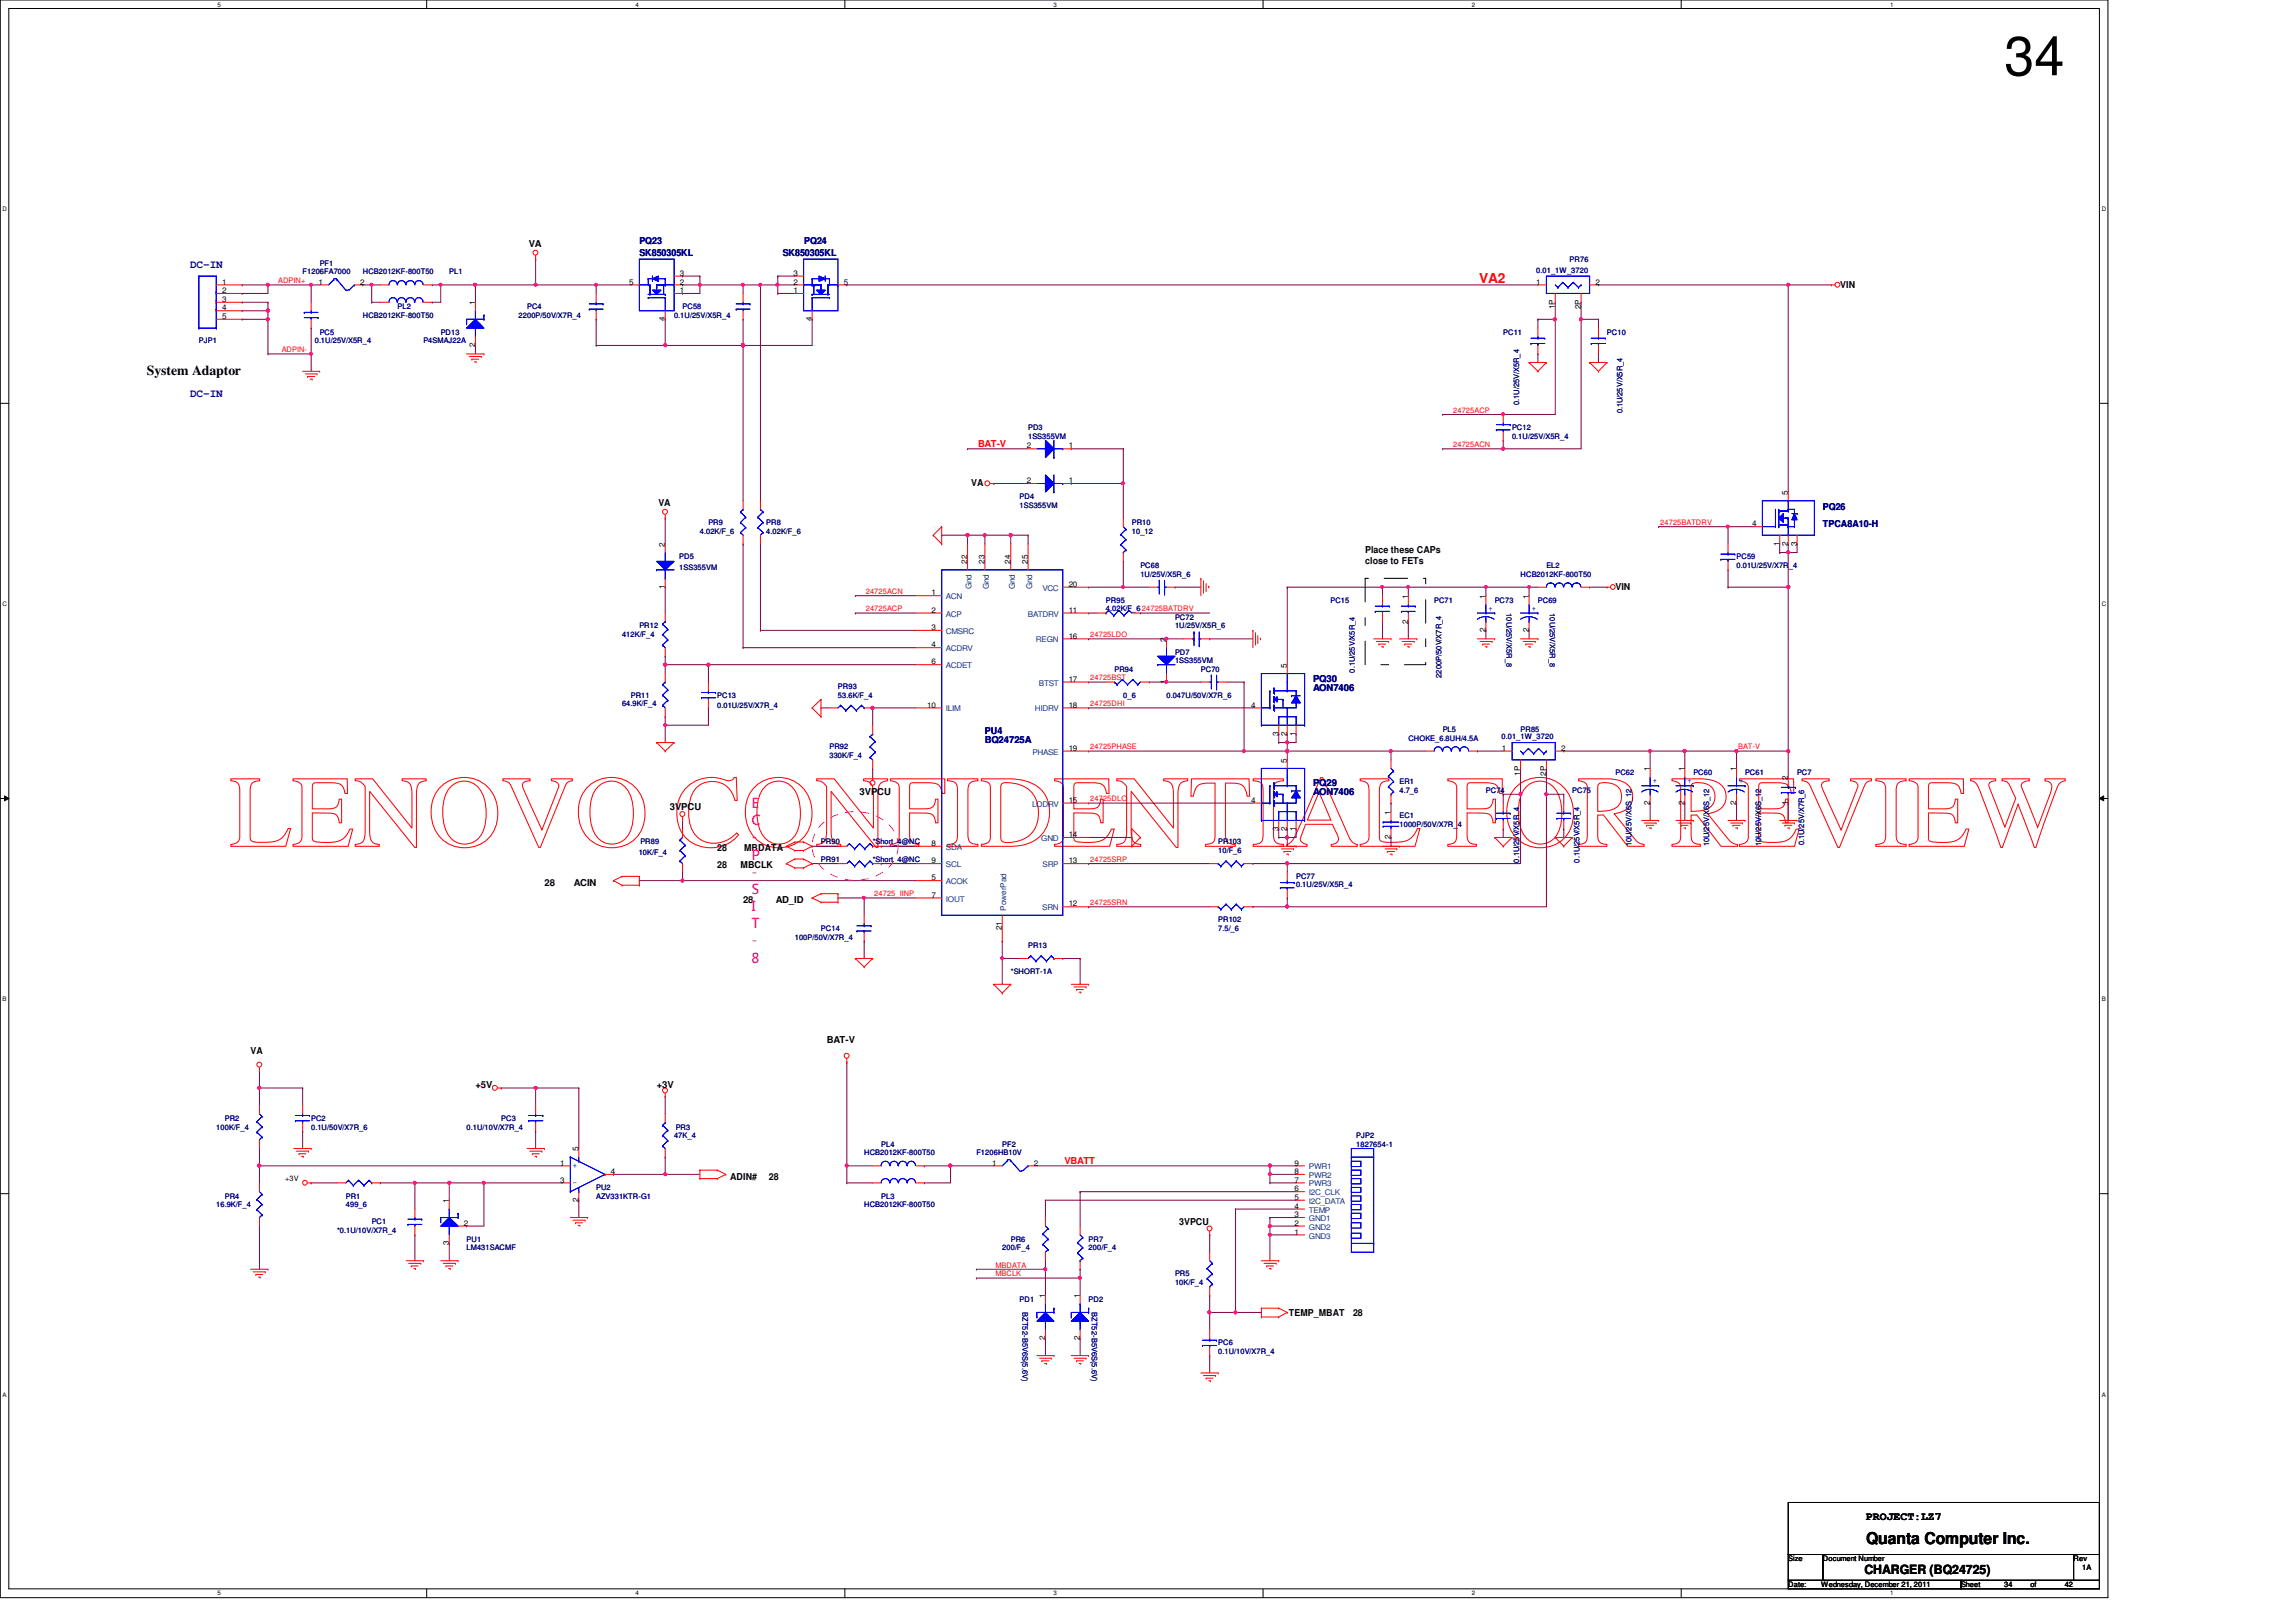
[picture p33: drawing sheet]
<svg xmlns="http://www.w3.org/2000/svg" width="297mm" height="210mm" viewBox="0 0 297 210" stroke-linecap="round" stroke-linejoin="round" font-family="sans-serif">
<defs><g id="words">
<text font-size="13.2" fill="#f00" x="29.7" y="109.5">LENOVO CONFIDENTIAL FOR REVIEW</text>
<text font-size="7.1" x="259.3" y="9.7">34</text>
<text font-size="2.1" x="241.4" y="199.8">Quanta Computer Inc.</text>
<text font-size="1.8" fill="#f00" x="191.3" y="36.7">VA2</text>
<text font-size="1.8" x="19" y="48.6">System Adaptor</text>
<g font-size="1.8" fill="#f0f">
<text x="97.2" y="104.6">E</text>
<text x="97.2" y="106.8">C</text>
<text x="97.2" y="109">-</text>
<text x="97.2" y="111.2">P</text>
<text x="97.2" y="113.5">-</text>
<text x="97.2" y="115.7">S</text>
<text x="97.2" y="117.9">I</text>
<text x="97.2" y="120.1">T</text>
<text x="97.2" y="122.3">-</text>
<text x="97.2" y="124.6">8</text>
</g>
<text font-size="1.7" x="241.2" y="203.7">CHARGER (BQ24725)</text>
<g font-size="1.4" fill="#000080">
<text x="24.6" y="34.7">DC-IN</text>
<text x="24.6" y="51.4">DC-IN</text>
</g>
<text font-size="1.4" x="241.4" y="196.7">PROJECT:LZ7</text>
<g font-size="1.2">
<text x="68.4" y="32">VA</text>
<text x="238.1" y="37.2">VIN</text>
<text x="85.2" y="65.5">VA</text>
<text x="125.6" y="62.9">VA</text>
<text x="176.6" y="71.5">Place these CAPs</text>
<text x="176.6" y="73">close to FETs</text>
<text x="209" y="76.3">VIN</text>
<text x="86.7" y="104.9">3VPCU</text>
<text x="111.2" y="102.8">3VPCU</text>
<text x="92.8" y="110.1">28</text>
<text x="92.8" y="112.3">28</text>
<text x="95.8" y="112.3">MBCLK</text>
<text x="96.3" y="110.1">MBDATA</text>
<text x="70.4" y="114.7">28</text>
<text x="74.2" y="114.7">ACIN</text>
<text x="96.1" y="116.8">28</text>
<text x="100.4" y="116.8">AD_ID</text>
<text x="32.4" y="136.4">VA</text>
<text x="107" y="135">BAT-V</text>
<text x="61.5" y="140.8">+5V</text>
<text x="85" y="140.8">+3V</text>
<text x="94.4" y="152.7">ADIN#</text>
<text x="99.5" y="152.7">28</text>
<text x="152.6" y="158.5">3VPCU</text>
<text x="166.7" y="170.3">TEMP_MBAT</text>
<text x="175" y="170.3">28</text>
</g>
<g font-size="1.2" fill="#000080">
<text x="82.7" y="31.5">PQ23</text>
<text x="82.7" y="33.1">SK850305KL</text>
<text x="101.3" y="33.1">SK850305KL</text>
<text x="104.1" y="31.5">PQ24</text>
<text x="235.8" y="66">PQ26</text>
<text x="235.8" y="68.2">TPCA8A10-H</text>
<text x="169.9" y="88.3">PQ30</text>
<text x="169.9" y="89.4">AON7406</text>
<text x="127.4" y="95">PU4</text>
<text x="127.4" y="96.1">BQ24725A</text>
<text x="169.9" y="101.7">PQ29</text>
<text x="169.9" y="102.8">AON7406</text>
</g>
<g font-size="1.2" fill="#f00">
<text x="126.5" y="57.9">BAT-V</text>
<text x="137.7" y="150.7">VBATT</text>
</g>
<g font-size="1" fill="#000080">
<text x="39.2" y="35.5">F1206FA7000</text>
<text x="41.4" y="34.4">PF1</text>
<text x="46.9" y="35.5">HCB2012KF-800T50</text>
<text x="58.1" y="35.5">PL1</text>
<text x="198.8" y="35.3">0.01_1W_3720</text>
<text x="203.1" y="34">PR76</text>
<text x="46.9" y="41.1">HCB2012KF-800T50</text>
<text x="51.4" y="40">PL2</text>
<text x="67.1" y="41.1">2200P/50V/X7R_4</text>
<text x="68.2" y="40">PC4</text>
<text x="87.2" y="41.1">0.1U/25V/X5R_4</text>
<text x="88.3" y="40">PC58</text>
<text x="25.7" y="44.5">PJP1</text>
<text x="40.7" y="44.5">0.1U/25V/X5R_4</text>
<text x="41.4" y="43.3">PC5</text>
<text x="54.8" y="44.5">P4SMAJ22A</text>
<text x="57" y="43.3">PD13</text>
<text x="194.5" y="43.3">PC11</text>
<text x="207.9" y="43.3">PC10</text>
<text x="196.6" y="52.4" transform="rotate(-90 196.6 52.4)">0.1U/25V/X5R_4</text>
<text x="209.9" y="53.5" transform="rotate(-90 209.9 53.5)">0.1U/25V/X5R_4</text>
<text x="133" y="55.6">PD3</text>
<text x="133" y="56.8">1SS355VM</text>
<text x="195.6" y="55.6">PC12</text>
<text x="195.6" y="56.8">0.1U/25V/X5R_4</text>
<text x="131.9" y="64.6">PD4</text>
<text x="131.9" y="65.7">1SS355VM</text>
<text x="90.5" y="69">4.02K/F_6</text>
<text x="91.6" y="67.9">PR9</text>
<text x="99.1" y="67.9">PR8</text>
<text x="99.1" y="69">4.02K/F_6</text>
<text x="146.4" y="67.9">PR10</text>
<text x="146.4" y="69">10_12</text>
<text x="87.9" y="72.4">PD5</text>
<text x="87.9" y="73.7">1SS355VM</text>
<text x="143.1" y="78">PR95</text>
<text x="147.5" y="73.5">PC68</text>
<text x="147.5" y="74.6">1U/25V/X5R_6</text>
<text x="172.1" y="78">PC15</text>
<text x="185.5" y="78">PC71</text>
<text x="193.4" y="78">PC73</text>
<text x="196.7" y="74.6">HCB2012KF-800T50</text>
<text x="199" y="78">PC69</text>
<text x="200.1" y="73.5">EL2</text>
<text x="224.7" y="72.4">PC59</text>
<text x="224.7" y="73.5">0.01U/25V/X7R_4</text>
<text x="80.5" y="82.5">412K/F_4</text>
<text x="82.7" y="81.3">PR12</text>
<text x="143.1" y="79.1">4.02K/F_6</text>
<text x="152" y="80.2">PC72</text>
<text x="152" y="81.3">1U/25V/X5R_6</text>
<text x="194.9" y="79.3" transform="rotate(90 194.9 79.3)">10U/25V/X5R_8</text>
<text x="200.5" y="79.3" transform="rotate(90 200.5 79.3)">10U/25V/X5R_8</text>
<text x="108.4" y="89.2">PR93</text>
<text x="144.2" y="86.9">PR94</text>
<text x="152" y="84.7">PD7</text>
<text x="152" y="85.8">1SS355VM</text>
<text x="155.4" y="86.9">PC70</text>
<text x="175.3" y="87" transform="rotate(-90 175.3 87)">0.1U/25V/X5R_4</text>
<text x="186.5" y="87.7" transform="rotate(-90 186.5 87.7)">2200P/50V/X7R_4</text>
<text x="80.5" y="91.4">64.9K/F_4</text>
<text x="81.6" y="90.3">PR11</text>
<text x="92.8" y="90.3">PC13</text>
<text x="92.8" y="91.6">0.01U/25V/X7R_4</text>
<text x="108.4" y="90.3">53.6K/F_4</text>
<text x="145.3" y="90.3">0_6</text>
<text x="150.9" y="90.3">0.047U/50V/X7R_6</text>
<text x="182.2" y="95.9">CHOKE_6.8UH/4.5A</text>
<text x="186.6" y="94.7">PL5</text>
<text x="194.3" y="95.6">0.01_1W_3720</text>
<text x="196.7" y="94.7">PR85</text>
<text x="107.3" y="97">PR92</text>
<text x="107.3" y="98.1">330K/F_4</text>
<text x="181.1" y="101.5">ER1</text>
<text x="209" y="100.3">PC62</text>
<text x="219.1" y="100.3">PC60</text>
<text x="225.8" y="100.3">PC61</text>
<text x="232.5" y="100.3">PC7</text>
<text x="181.1" y="102.6">4.7_6</text>
<text x="181.1" y="105.9">EC1</text>
<text x="181.1" y="107.1">1000P/50V/X7R_4</text>
<text x="192.2" y="102.6">PC74</text>
<text x="203.4" y="102.6">PC75</text>
<text x="82.6" y="110.6">10K/F_4</text>
<text x="82.8" y="109.3">PR89</text>
<text x="106.2" y="109.3">PR90</text>
<text x="106.2" y="111.5">PR91</text>
<text x="112.9" y="109.3">*Short_4@NC</text>
<text x="112.9" y="111.5">*Short_4@NC</text>
<text x="157.6" y="109.3">PR103</text>
<text x="157.6" y="110.4">10/F_6</text>
<text x="167.7" y="113.7">PC77</text>
<text x="196.6" y="111.6" transform="rotate(-90 196.6 111.6)">0.1U/25V/X5R_4</text>
<text x="204.3" y="111.6" transform="rotate(-90 204.3 111.6)">0.1U/25V/X5R_4</text>
<text x="211.1" y="109.5" transform="rotate(-90 211.1 109.5)">10U/25V/X6S_12</text>
<text x="221.1" y="109.5" transform="rotate(-90 221.1 109.5)">10U/25V/X6S_12</text>
<text x="227.8" y="109.5" transform="rotate(-90 227.8 109.5)">10U/25V/X6S_12</text>
<text x="233.4" y="109.4" transform="rotate(-90 233.4 109.4)">0.1U/25V/X7R_6</text>
<text x="157.6" y="119.3">PR102</text>
<text x="167.7" y="114.9">0.1U/25V/X5R_4</text>
<text x="102.8" y="121.6">100P/50V/X7R_4</text>
<text x="106.2" y="120.4">PC14</text>
<text x="133" y="122.7">PR13</text>
<text x="157.6" y="120.4">7.5/_6</text>
<text x="130.8" y="126">*SHORT-1A</text>
<text x="28" y="146.2">100K/F_4</text>
<text x="29.1" y="145">PR2</text>
<text x="40.3" y="145">PC2</text>
<text x="40.3" y="146.2">0.1U/50V/X7R_6</text>
<text x="60.4" y="146.2">0.1U/10V/X7R_4</text>
<text x="64.9" y="145">PC3</text>
<text x="87.2" y="147.3">47K_4</text>
<text x="87.4" y="146.2">PR3</text>
<text x="111.8" y="149.5">HCB2012KF-800T50</text>
<text x="114" y="148.4">PL4</text>
<text x="126.3" y="149.5">F1206HB10V</text>
<text x="129.7" y="148.4">PF2</text>
<text x="175.5" y="147.3">PJP2</text>
<text x="175.5" y="148.4">1827654-1</text>
<text x="29.1" y="155.1">PR4</text>
<text x="44.7" y="155.1">PR1</text>
<text x="77.1" y="154">PU2</text>
<text x="77.1" y="155.1">AZV331KTR-G1</text>
<text x="114" y="155.1">PL3</text>
<text x="28" y="156.2">16.9K/F_4</text>
<text x="43.6" y="159.6">*0.1U/10V/X7R_4</text>
<text x="44.7" y="156.2">499_6</text>
<text x="48.1" y="158.5">PC1</text>
<text x="60.4" y="160.7">PU1</text>
<text x="60.4" y="161.8">LM431SACMF</text>
<text x="111.8" y="156.2">HCB2012KF-800T50</text>
<text x="129.7" y="161.8">200/F_4</text>
<text x="130.8" y="160.7">PR6</text>
<text x="140.8" y="160.7">PR7</text>
<text x="140.8" y="161.8">200/F_4</text>
<text x="152" y="165.1">PR5</text>
<text x="152" y="166.3">10K/F_4</text>
<text x="131.9" y="168.5">PD1</text>
<text x="132.3" y="169.8" transform="rotate(90 132.3 169.8)">BZT52-B5V6S(5.6V)</text>
<text x="140.8" y="168.5">PD2</text>
<text x="141.3" y="169.8" transform="rotate(90 141.3 169.8)">BZT52-B5V6S(5.6V)</text>
<text x="157.6" y="174.1">PC6</text>
<text x="157.6" y="175.2">0.1U/10V/X7R_4</text>
</g>
<g font-size="1">
<text x="88" y="35.7">3</text>
<text x="102.7" y="35.7">3</text>
<text x="28.7" y="36.8">1</text>
<text x="28.7" y="37.9">2</text>
<text x="28.7" y="39.1">3</text>
<text x="28.7" y="40.2">4</text>
<text x="28.7" y="41.3">5</text>
<text x="41.2" y="36.8">1</text>
<text x="46.6" y="36.8">2</text>
<text x="61.5" y="39.5" transform="rotate(-90 61.5 39.5)">1</text>
<text x="81.4" y="36.8">5</text>
<text x="86" y="41.6" transform="rotate(-90 86 41.6)">4</text>
<text x="88" y="36.8">2</text>
<text x="88" y="37.9">1</text>
<text x="102.7" y="36.8">2</text>
<text x="102.7" y="37.9">1</text>
<text x="105" y="41.6" transform="rotate(-90 105 41.6)">4</text>
<text x="109.2" y="36.8">5</text>
<text x="198.8" y="36.8">1</text>
<text x="201.2" y="40" transform="rotate(-90 201.2 40)">1P</text>
<text x="204.5" y="40" transform="rotate(-90 204.5 40)">2P</text>
<text x="206.4" y="36.8">2</text>
<text x="61.5" y="44.9" transform="rotate(-90 61.5 44.9)">2</text>
<text x="132.8" y="58">2</text>
<text x="138.3" y="58">1</text>
<text x="132.8" y="62.5">2</text>
<text x="138.3" y="62.5">1</text>
<text x="231.3" y="64.1" transform="rotate(-90 231.3 64.1)">5</text>
<text x="86" y="70.7" transform="rotate(-90 86 70.7)">2</text>
<text x="226.7" y="68.1">4</text>
<text x="230.2" y="70.6" transform="rotate(-90 230.2 70.6)">1</text>
<text x="231.3" y="70.6" transform="rotate(-90 231.3 70.6)">2</text>
<text x="232.4" y="70.6" transform="rotate(-90 232.4 70.6)">3</text>
<text x="86" y="76.2" transform="rotate(-90 86 76.2)">1</text>
<text x="120.5" y="77">1</text>
<text x="125.1" y="73" transform="rotate(-90 125.1 73)">22</text>
<text x="127.4" y="73" transform="rotate(-90 127.4 73)">23</text>
<text x="130.7" y="73" transform="rotate(-90 130.7 73)">24</text>
<text x="133" y="73" transform="rotate(-90 133 73)">25</text>
<text x="138.3" y="75.9">20</text>
<text x="182.2" y="77.5" transform="rotate(-90 182.2 77.5)">1</text>
<text x="192.2" y="77.5" transform="rotate(-90 192.2 77.5)">1</text>
<text x="197.8" y="77.5" transform="rotate(-90 197.8 77.5)">1</text>
<text x="120.5" y="79.3">2</text>
<text x="120.5" y="81.5">3</text>
<text x="120.5" y="83.8">4</text>
<text x="138.3" y="79.3">11</text>
<text x="138.3" y="82.6">16</text>
<text x="150.9" y="83.1" transform="rotate(-90 150.9 83.1)">2</text>
<text x="182.2" y="80.7" transform="rotate(-90 182.2 80.7)">2</text>
<text x="192.2" y="81.8" transform="rotate(-90 192.2 81.8)">2</text>
<text x="197.8" y="81.8" transform="rotate(-90 197.8 81.8)">2</text>
<text x="120.5" y="86">6</text>
<text x="138.3" y="88.2">17</text>
<text x="150.9" y="88.5" transform="rotate(-90 150.9 88.5)">1</text>
<text x="166.5" y="86.4" transform="rotate(-90 166.5 86.4)">5</text>
<text x="120" y="91.6">10</text>
<text x="138.3" y="91.6">18</text>
<text x="161.9" y="91.6">4</text>
<text x="165.4" y="95.2" transform="rotate(-90 165.4 95.2)">3</text>
<text x="166.5" y="95.2" transform="rotate(-90 166.5 95.2)">2</text>
<text x="167.6" y="95.2" transform="rotate(-90 167.6 95.2)">1</text>
<text x="138.3" y="97.2">19</text>
<text x="166.5" y="98.7" transform="rotate(-90 166.5 98.7)">5</text>
<text x="194.3" y="97.2">1</text>
<text x="196.7" y="100.4" transform="rotate(-90 196.7 100.4)">1P</text>
<text x="200" y="100.4" transform="rotate(-90 200 100.4)">2P</text>
<text x="202" y="97.2">2</text>
<text x="213.4" y="99.8" transform="rotate(-90 213.4 99.8)">1</text>
<text x="217.9" y="99.8" transform="rotate(-90 217.9 99.8)">1</text>
<text x="224.6" y="99.8" transform="rotate(-90 224.6 99.8)">1</text>
<text x="231.3" y="100.9" transform="rotate(-90 231.3 100.9)">2</text>
<text x="138.3" y="103.9">15</text>
<text x="161.9" y="103.9">4</text>
<text x="165.4" y="107.5" transform="rotate(-90 165.4 107.5)">3</text>
<text x="166.5" y="107.5" transform="rotate(-90 166.5 107.5)">2</text>
<text x="167.6" y="107.5" transform="rotate(-90 167.6 107.5)">1</text>
<text x="179.9" y="105.4" transform="rotate(-90 179.9 105.4)">1</text>
<text x="213.4" y="104.1" transform="rotate(-90 213.4 104.1)">2</text>
<text x="217.9" y="104.1" transform="rotate(-90 217.9 104.1)">2</text>
<text x="224.6" y="104.1" transform="rotate(-90 224.6 104.1)">2</text>
<text x="231.3" y="104.1" transform="rotate(-90 231.3 104.1)">1</text>
<text x="120.5" y="111.7">9</text>
<text x="120.5" y="113.9">5</text>
<text x="120.5" y="109.5">8</text>
<text x="138.3" y="108.3">14</text>
<text x="138.3" y="111.7">13</text>
<text x="179.9" y="108.6" transform="rotate(-90 179.9 108.6)">2</text>
<text x="120.5" y="116.2">7</text>
<text x="138.3" y="117.3">12</text>
<text x="129.6" y="120.4" transform="rotate(-90 129.6 120.4)">21</text>
<text x="74.8" y="149" transform="rotate(-90 74.8 149)">5</text>
<text x="36.9" y="152.9">+3V</text>
<text x="58.1" y="155.7" transform="rotate(-90 58.1 155.7)">1</text>
<text x="72.5" y="150.8">1</text>
<text x="72.5" y="153">3</text>
<text x="74.8" y="155.6" transform="rotate(-90 74.8 155.6)">2</text>
<text x="79" y="151.9">4</text>
<text x="128.4" y="150.8">1</text>
<text x="133.8" y="150.8">2</text>
<text x="167.5" y="150.8">9</text>
<text x="167.5" y="151.9">8</text>
<text x="167.5" y="154.2">6</text>
<text x="167.5" y="155.3">5</text>
<text x="167.5" y="153">7</text>
<text x="58.1" y="161.2" transform="rotate(-90 58.1 161.2)">3</text>
<text x="60" y="158.6">2</text>
<text x="167.5" y="158.6">2</text>
<text x="167.5" y="156.4">4</text>
<text x="167.5" y="157.5">3</text>
<text x="167.5" y="159.8">1</text>
<text x="135.2" y="168" transform="rotate(-90 135.2 168)">1</text>
<text x="139.7" y="168" transform="rotate(-90 139.7 168)">1</text>
<text x="135.2" y="173.4" transform="rotate(-90 135.2 173.4)">2</text>
<text x="139.7" y="173.4" transform="rotate(-90 139.7 173.4)">2</text>
<text x="231.3" y="202.1">Size</text>
<text x="235.8" y="202.1">Document Number</text>
<text x="268.3" y="202.1">Rev</text>
<text x="269.4" y="203.2">1A</text>
<text x="231.3" y="205.4">Date:</text>
<text x="235.6" y="205.4">Wednesday, December 21, 2011</text>
<text x="253.7" y="205.4">Sheet</text>
<text x="259.3" y="205.4">34</text>
<text x="262.7" y="205.4">of</text>
<text x="267.1" y="205.4">42</text>
</g>
<g font-size="1" fill="#f00">
<text x="36" y="36.7">ADPIN+</text>
<text x="36.4" y="45.6">ADPIN-</text>
<text x="188" y="53.4">24725ACP</text>
<text x="188" y="57.9">24725ACN</text>
<text x="214.8" y="67.9">24725BATDRV</text>
<text x="112" y="76.9">24725ACN</text>
<text x="112" y="79.1">24725ACP</text>
<text x="141.1" y="82.5">24725LDO</text>
<text x="147.7" y="79.1">24725BATDRV</text>
<text x="141.1" y="88.1">24725BST</text>
<text x="141.1" y="91.4">24725DHI</text>
<text x="141.1" y="97">24725PHASE</text>
<text x="224.9" y="97">BAT-V</text>
<text x="141.1" y="103.7">24725DLO</text>
<text x="141.1" y="111.5">24725SRP</text>
<text x="113.1" y="116">24725_IINP</text>
<text x="141.1" y="117.1">24725SRN</text>
<text x="128.8" y="165.2">MBCLK</text>
<text x="128.8" y="164">MBDATA</text>
</g>
<g font-size="1" fill="#004080">
<text x="122.4" y="77.6">ACN</text>
<text x="125.7" y="76.3" transform="rotate(-90 125.7 76.3)">Gnd</text>
<text x="127.9" y="76.3" transform="rotate(-90 127.9 76.3)">Gnd</text>
<text x="131.3" y="76.3" transform="rotate(-90 131.3 76.3)">Gnd</text>
<text x="133.5" y="76.3" transform="rotate(-90 133.5 76.3)">Gnd</text>
<text x="134.9" y="76.5">VCC</text>
<text x="122.4" y="79.8">ACP</text>
<text x="122.4" y="82">CMSRC</text>
<text x="133" y="79.8">BATDRV</text>
<text x="134" y="83.1">REGN</text>
<text x="122.4" y="84.3">ACDRV</text>
<text x="122.4" y="86.5">ACDET</text>
<text x="134.4" y="88.7">BTST</text>
<text x="122.4" y="92.1">ILIM</text>
<text x="133.9" y="92.1">HIDRV</text>
<text x="133.6" y="97.7">PHASE</text>
<text x="133.5" y="104.4">LODRV</text>
<text x="122.4" y="112.2">SCL</text>
<text x="122.4" y="110">SDA</text>
<text x="134.7" y="108.8">GND</text>
<text x="134.9" y="112.2">SRP</text>
<text x="122.4" y="114.4">ACOK</text>
<text x="122.4" y="116.7">IOUT</text>
<text x="130.2" y="117.9" transform="rotate(-90 130.2 117.9)">PowerPad</text>
<text x="134.8" y="117.8">SRN</text>
<text x="169.3" y="151.3">PWR1</text>
<text x="169.3" y="152.4">PWR2</text>
<text x="169.3" y="154.7">I2C_CLK</text>
<text x="169.3" y="155.8">I2C_DATA</text>
<text x="169.3" y="153.5">PWR3</text>
<text x="169.3" y="159.1">GND2</text>
<text x="169.3" y="156.9">TEMP</text>
<text x="169.3" y="158">GND1</text>
<text x="169.3" y="160.3">GND3</text>
</g>
<g font-size="1" fill="#00f">
<text x="192.6" y="79">+</text>
<text x="198.2" y="79">+</text>
<text x="213.8" y="101.4">+</text>
<text x="218.3" y="101.4">+</text>
<text x="225" y="101.4">+</text>
<text x="74.1" y="151.1">+</text>
<text x="74.1" y="153.3">-</text>
</g>
<g font-size=".8">
<text x="28.1" y=".8">5</text>
<text x="82.2" y=".8">4</text>
<text x="136.3" y=".8">3</text>
<text x="190.4" y=".8">2</text>
<text x="244.5" y=".8">1</text>
<text x=".3" y="27.3">D</text>
<text x="271.9" y="27.3">D</text>
<text x=".3" y="78.4">C</text>
<text x="271.9" y="78.4">C</text>
<text x=".3" y="129.6">B</text>
<text x="271.9" y="129.6">B</text>
<text x=".3" y="180.7">A</text>
<text x="271.9" y="180.7">A</text>
<text x="28.1" y="206.5">5</text>
<text x="82.2" y="206.5">4</text>
<text x="136.3" y="206.5">3</text>
<text x="190.4" y="206.5">2</text>
<text x="244.5" y="206.5">1</text>
</g>
</g></defs>
<path d="M0 0h272.7v206.8h-272.7zM1.1 1.1h270.5v204.5h-270.5z" fill="none" stroke="#000" stroke-width=".13"/>
<g fill="#fff">
<path d="M28.1 .1h.5v.9h-.5z"/>
<path d="M28.1 205.7h.5v.9h-.5z"/>
</g>
<path d="M55.2 0v1.1M55.2 205.6v1.1" fill="none" stroke="#000" stroke-width=".13"/>
<g fill="#fff">
<path d="M82.2 .1h.4v.9h-.4z"/>
<path d="M82.2 205.7h.4v.9h-.4z"/>
</g>
<path d="M109.3 0v1.1M109.3 205.6v1.1" fill="none" stroke="#000" stroke-width=".13"/>
<g fill="#fff">
<path d="M136.3 .1h.4v.9h-.4z"/>
<path d="M136.3 205.7h.4v.9h-.4z"/>
</g>
<path d="M163.4 0v1.1M163.4 205.6v1.1" fill="none" stroke="#000" stroke-width=".13"/>
<g fill="#fff">
<path d="M190.4 .1h.4v.9h-.4z"/>
<path d="M190.4 205.7h.4v.9h-.4z"/>
</g>
<path d="M217.5 0v1.1M217.5 205.6v1.1" fill="none" stroke="#000" stroke-width=".13"/>
<g fill="#fff">
<path d="M244.5 .1h.4v.9h-.4z"/>
<path d="M244.5 205.7h.4v.9h-.4z"/>
<path d="M.3 26.6h.6v.9h-.6z"/>
<path d="M271.9 26.6h.6v.9h-.6z"/>
<path d="M.3 77.7h.6v.9h-.6z"/>
<path d="M271.9 77.7h.6v.9h-.6z"/>
</g>
<path d="M0 52.2h1.1M271.6 52.2h1.1" fill="none" stroke="#000" stroke-width=".13"/>
<g fill="#fff">
<path d="M.3 128.9h.5v.9h-.5z"/>
<path d="M271.9 128.9h.5v.9h-.5z"/>
</g>
<path d="M0 103.3h1.1M.6 103l.5 .3-.5 .3zM271.6 103.3l.6-.3v.6zM271.6 103.3h1.1" fill="none" stroke="#000" stroke-width=".13"/>
<path d="M.6 103l.5 .3-.5 .3zM271.6 103.3l.6-.3v.6z" fill="#000"/>
<g fill="#fff">
<path d="M.3 180h.5v.9h-.5z"/>
<path d="M271.9 180h.5v.9h-.5z"/>
</g>
<path d="M0 154.5h1.1M271.6 154.5h1.1" fill="none" stroke="#000" stroke-width=".13"/>
<path d="M158.7 88.3h2.2M160.9 88.3h.1M160.9 97.2h.1M160.9 88.3v8.9M88.3 106.2h.1M88.3 106.2v1.1" fill="none" stroke="#800040" stroke-width=".13"/>
<path d="M160.8 97h.3v.3l-.2 .1-.1-.1z" fill-rule="evenodd" fill="#f0f"/>
<path d="M160.8 97h.3v.3l-.2 .1-.1-.1z" fill="none" stroke="#f0f" stroke-width=".13"/>
<path d="M231.3 71.5h.1M231.3 71.5v4.5M140.8 97.2h.1M140.8 97.2h20.1" fill="none" stroke="#800040" stroke-width=".13"/>
<path d="M231.2 75.8h.3l.1 .1-.1 .2-.2 .1-.1-.1z" fill-rule="evenodd" fill="#f0f"/>
<path d="M231.2 75.8h.3l.1 .1-.1 .2-.2 .1-.1-.1z" fill="none" stroke="#f0f" stroke-width=".13"/>
<path d="M231.2 71.3h.3l.1 .2-.1 .1-.2 .1-.1-.1z" fill-rule="evenodd" fill="#f0f"/>
<path d="M231.2 71.3h.3l.1 .2-.1 .1-.2 .1-.1-.1z" fill="none" stroke="#f0f" stroke-width=".13"/>
<path d="M69.3 33.5h.1M69.3 33.5v3.4M156.5 82.7h.1M156.5 82.7h5.6M165.4 107.3h.1M165.4 107.3v1.1" fill="none" stroke="#800040" stroke-width=".13"/>
<path d="M69.1 36.7h.3l.1 .1-.1 .2h-.1h-.2z" fill-rule="evenodd" fill="#f0f"/>
<path d="M69.1 36.7h.3l.1 .1-.1 .2h-.1h-.2z" fill="none" stroke="#f0f" stroke-width=".13"/>
<path d="M34.7 45.8h.1M40.3 42.5h.1M40.3 42.5v3.3h-5.6M140.8 82.7h.1M140.8 82.7h10.1M148.7 88.3h.1M148.7 88.3h2.2" fill="none" stroke="#800040" stroke-width=".13"/>
<path d="M40.1 45.6h.3v.3l-.2 .1-.1-.1z" fill-rule="evenodd" fill="#f0f"/>
<path d="M40.1 45.6h.3v.3l-.2 .1-.1-.1z" fill="none" stroke="#f0f" stroke-width=".13"/>
<path d="M31.3 39.1h.1M31.3 39.1h3.4M31.3 40.2h.1M31.3 40.2h3.4" fill="none" stroke="#800040" stroke-width=".13"/>
<path d="M34.5 40.1h.3v.2l-.2 .1-.1-.1z" fill-rule="evenodd" fill="#f0f"/>
<path d="M34.5 40.1h.3v.2l-.2 .1-.1-.1z" fill="none" stroke="#f0f" stroke-width=".13"/>
<path d="M31.3 38h.1M34.7 39.1h.1M34.7 36.9h.1M34.7 36.9v1.1h-3.4M34.7 39.1v1.1" fill="none" stroke="#800040" stroke-width=".13"/>
<path d="M34.5 36.7h.3v.3h-.2h-.1z" fill-rule="evenodd" fill="#f0f"/>
<path d="M34.5 36.7h.3v.3h-.2h-.1z" fill="none" stroke="#f0f" stroke-width=".13"/>
<path d="M31.3 41.3h.1M31.3 41.3h3.4M34.7 41.3h.1M34.7 41.3v4.5" fill="none" stroke="#800040" stroke-width=".13"/>
<path d="M34.5 41.2h.3v.3h-.2h-.1z" fill-rule="evenodd" fill="#f0f"/>
<path d="M34.5 41.2h.3v.3h-.2h-.1z" fill="none" stroke="#f0f" stroke-width=".13"/>
<path d="M231.3 36.9h.1M231.3 36.9h5.6M231.3 36.9v26.8" fill="none" stroke="#800040" stroke-width=".13"/>
<path d="M231.2 36.7h.3l.1 .1-.1 .2h-.2h-.1z" fill-rule="evenodd" fill="#f0f"/>
<path d="M231.2 36.7h.3l.1 .1-.1 .2h-.2h-.1z" fill="none" stroke="#f0f" stroke-width=".13"/>
<path d="M40.3 36.9h.1M40.3 36.9v2.2M206.8 36.9h.1M206.8 36.9h24.5" fill="none" stroke="#800040" stroke-width=".13"/>
<path d="M40.1 36.7h.3v.3h-.2h-.1z" fill-rule="evenodd" fill="#f0f"/>
<path d="M40.1 36.7h.3v.3h-.2h-.1z" fill="none" stroke="#f0f" stroke-width=".13"/>
<g fill="none" stroke="#800040" stroke-width=".13">
<path d="M34.7 36.9h.1M34.7 36.9h6.7M40.3 36.9h.1M48.1 36.9h.1M48.1 39.1h.1M48.1 36.9h1.1M48.1 39.1h1.1M55.9 39.1h.1M55.9 36.9h.1M55.9 36.9h5.6M55.9 39.1h1.1M57 36.9h.1"/>
<path d="M61.5 36.9h.1M61.5 36.9v2.2M61.5 44.7h.1M61.5 44.7v1.1"/>
</g>
<path d="M56.9 36.7h.2v.3h-.1h-.1z" fill-rule="evenodd" fill="#f0f"/>
<path d="M56.9 36.7h.2v.3h-.1h-.1z" fill="none" stroke="#f0f" stroke-width=".13"/>
<path d="M46.9 36.9h.1M46.9 36.9h1.2M48.1 36.9h.1M48.1 36.9v2.2M57 36.9h.1M57 36.9v2.2M40.3 45.8h.1M40.3 45.8v2.2" fill="none" stroke="#800040" stroke-width=".13"/>
<path d="M47.9 36.7h.3v.3h-.2h-.1z" fill-rule="evenodd" fill="#f0f"/>
<path d="M47.9 36.7h.3v.3h-.2h-.1z" fill="none" stroke="#f0f" stroke-width=".13"/>
<path d="M109.6 150.9h.1M109.6 150.9v2.2M164.3 158.7h.1M164.3 158.7v1.1" fill="none" stroke="#800040" stroke-width=".13"/>
<path d="M109.4 150.7h.3v.3h-.2h-.1z" fill-rule="evenodd" fill="#f0f"/>
<path d="M109.4 150.7h.3v.3h-.2h-.1z" fill="none" stroke="#f0f" stroke-width=".13"/>
<path d="M109.6 150.9h.1M109.6 150.9h3.3M123 150.9h.1M123 150.9h5.6M135.3 173.2h.1M135.3 173.2v2.2" fill="none" stroke="#800040" stroke-width=".13"/>
<path d="M122.8 150.7h.3v.1v.2h-.2h-.1z" fill-rule="evenodd" fill="#f0f"/>
<path d="M122.8 150.7h.3v.1v.2h-.2h-.1z" fill="none" stroke="#f0f" stroke-width=".13"/>
<path d="M135.3 155.3h.1M135.3 155.3v2.3M159.8 156.5h.1M159.8 156.5v13.3h-3.3M139.7 165.4h.1M139.7 165.4v2.2M156.5 167.6h.1M156.5 169.8h.1M156.5 167.6v2.2" fill="none" stroke="#800040" stroke-width=".13"/>
<path d="M159.7 169.7h.3v.3l-.2 .1-.1-.1z" fill-rule="evenodd" fill="#f0f"/>
<path d="M159.7 169.7h.3v.3l-.2 .1-.1-.1z" fill="none" stroke="#f0f" stroke-width=".13"/>
<path d="M135.3 164.3h.1M135.3 164.3v3.3" fill="none" stroke="#800040" stroke-width=".13"/>
<path d="M135.1 164.1h.3v.3l-.2 .1-.1-.1z" fill-rule="evenodd" fill="#f0f"/>
<path d="M135.1 164.1h.3v.3l-.2 .1-.1-.1z" fill="none" stroke="#f0f" stroke-width=".13"/>
<path d="M139.7 154.2h.1M139.7 154.2v4.5M156.5 159.8h.1M156.5 159.8v2.3M126.3 165.4h.1M126.3 165.4h13.4M139.7 173.2h.1M139.7 173.2v2.2" fill="none" stroke="#800040" stroke-width=".13"/>
<path d="M139.5 165.2h.3l.1 .2-.1 .1-.1 .1-.2-.1z" fill-rule="evenodd" fill="#f0f"/>
<path d="M139.5 165.2h.3l.1 .2-.1 .1-.1 .1-.2-.1z" fill="none" stroke="#f0f" stroke-width=".13"/>
<g fill="none" stroke="#800040" stroke-width=".13">
<path d="M109.6 153.1h.1M109.6 153.1h3.3M119.6 153.1h.1M119.6 150.9h.1M119.6 150.9h3.4M123 150.9h.1M123 150.9v2.2h-3.4M164.3 159.8h.1M164.3 159.8v3.4M126.3 164.3h.1M135.3 163.2h.1M135.3 163.2v1.1h-9"/>
<path d="M139.7 164.3h.1M139.7 164.3v1.1M156.5 175.4h.1M156.5 175.4v2.3M159.8 169.8h.1M159.8 169.8h3.4"/>
</g>
<path d="M164.1 159.6h.3l.1 .2-.1 .1-.1 .1-.2-.1z" fill-rule="evenodd" fill="#f0f"/>
<path d="M164.1 159.6h.3l.1 .2-.1 .1-.1 .1-.2-.1z" fill="none" stroke="#f0f" stroke-width=".13"/>
<path d="M135.3 155.3h.1M135.3 155.3h32.4M139.7 154.2h.1M139.7 154.2h28M164.3 159.8h.1M164.3 158.7h.1M164.3 159.8h3.4M164.3 158.7h3.4" fill="none" stroke="#800040" stroke-width=".13"/>
<path d="M164.1 158.5h.3l.1 .2-.1 .1-.1 .1-.2-.1z" fill-rule="evenodd" fill="#f0f"/>
<path d="M164.1 158.5h.3l.1 .2-.1 .1-.1 .1-.2-.1z" fill="none" stroke="#f0f" stroke-width=".13"/>
<path d="M140.8 76h.1M145.3 72.6h.1M145.3 72.6v3.4h-4.5M230.2 71.5h.1M230.2 70.4v1.1M109.6 137.5h.1M109.6 137.5v13.4M159.8 156.5h.1M159.8 156.5h7.9" fill="none" stroke="#800040" stroke-width=".13"/>
<path d="M145.1 75.8h.3l.1 .1-.1 .2-.1 .1-.2-.1z" fill-rule="evenodd" fill="#f0f"/>
<path d="M145.1 75.8h.3l.1 .1-.1 .2-.1 .1-.2-.1z" fill="none" stroke="#f0f" stroke-width=".13"/>
<path d="M127.4 69.3h.1M127.4 69.3v1.1M128.6 62.6h.1M128.6 62.6h4.4M130.8 69.3h.1M130.8 69.3h2.2M133 69.3h.1M133 69.3v1.1M145.3 76h.1M145.3 76h3.4M152 76h.1M152 76h3.4" fill="none" stroke="#800040" stroke-width=".13"/>
<path d="M130.6 69.1h.3l.1 .2-.1 .1-.1 .1-.2-.1z" fill-rule="evenodd" fill="#f0f"/>
<path d="M130.6 69.1h.3l.1 .2-.1 .1-.1 .1-.2-.1z" fill="none" stroke="#f0f" stroke-width=".13"/>
<path d="M125.2 69.3h.1M125.2 69.3v1.1M150.9 82.7h.1M150.9 82.7h2.2" fill="none" stroke="#800040" stroke-width=".13"/>
<path d="M150.7 82.5h.3l.1 .1-.1 .2h-.1h-.2z" fill-rule="evenodd" fill="#f0f"/>
<path d="M150.7 82.5h.3l.1 .1-.1 .2h-.1h-.2z" fill="none" stroke="#f0f" stroke-width=".13"/>
<path d="M160.9 97.2h.1M160.9 97.2h5.6M140.8 103.9h.1M140.8 103.9h21.3" fill="none" stroke="#800040" stroke-width=".13"/>
<path d="M166.4 97h.2v.3l-.1 .1-.1-.1z" fill-rule="evenodd" fill="#f0f"/>
<path d="M166.4 97h.2v.3l-.1 .1-.1-.1z" fill="none" stroke="#f0f" stroke-width=".13"/>
<g fill="none" stroke="#800040" stroke-width=".13">
<path d="M182.2 76h.1M182.2 76v1.1M182.2 76h15.6M192.2 76h.1M192.2 76v1.1M197.8 76h.1M197.8 76v1.1M140.8 91.6h.1M140.8 91.6h21.3M192.2 81.6h.1M192.2 81.6v1.1M197.8 81.6h.1"/>
<path d="M197.8 81.6v1.1"/>
</g>
<path d="M192.1 75.8h.3v.1v.2l-.2 .1-.1-.1z" fill-rule="evenodd" fill="#f0f"/>
<path d="M192.1 75.8h.3v.1v.2l-.2 .1-.1-.1z" fill="none" stroke="#f0f" stroke-width=".13"/>
<path d="M182 75.8h.3v.3l-.1 .1-.2-.1z" fill-rule="evenodd" fill="#f0f"/>
<path d="M182 75.8h.3v.3l-.1 .1-.2-.1z" fill="none" stroke="#f0f" stroke-width=".13"/>
<path d="M178.9 76h.1M178.9 76h3.3" fill="none" stroke="#800040" stroke-width=".13"/>
<path d="M178.7 75.8h.3v.1v.2l-.2 .1-.1-.1z" fill-rule="evenodd" fill="#f0f"/>
<path d="M178.7 75.8h.3v.1v.2l-.2 .1-.1-.1z" fill="none" stroke="#f0f" stroke-width=".13"/>
<path d="M166.5 76h.1M166.5 76h12.4M178.9 76h.1M178.9 76v1.1M197.8 76h.1M197.8 76h1.2" fill="none" stroke="#800040" stroke-width=".13"/>
<path d="M197.7 75.8h.3v.1v.2l-.2 .1-.1-.1z" fill-rule="evenodd" fill="#f0f"/>
<path d="M197.7 75.8h.3v.1v.2l-.2 .1-.1-.1z" fill="none" stroke="#f0f" stroke-width=".13"/>
<g fill="none" stroke="#800040" stroke-width=".13">
<path d="M166.5 76h.1M166.5 76v10M165.4 95h.1M165.4 96.1h.1M165.4 95v1.1M166.5 95h.1M166.5 96.1h.1M166.5 95v1.1M167.7 95h.1M167.7 95v1.1h-2.3M178.9 80.4h.1M178.9 80.4v2.3"/>
<path d="M182.2 80.4h.1M182.2 80.4v2.3"/>
</g>
<path d="M166.4 95.9h.2v.3l-.1 .1-.1-.1z" fill-rule="evenodd" fill="#f0f"/>
<path d="M166.4 95.9h.2v.3l-.1 .1-.1-.1z" fill="none" stroke="#f0f" stroke-width=".13"/>
<path d="M166.5 96.1h.1M166.5 96.1v1.1M166.5 108.4h.1M166.5 108.4v1.1" fill="none" stroke="#800040" stroke-width=".13"/>
<path d="M166.4 108.2h.2v.3l-.1 .1-.1-.1z" fill-rule="evenodd" fill="#f0f"/>
<path d="M166.4 108.2h.2v.3l-.1 .1-.1-.1z" fill="none" stroke="#f0f" stroke-width=".13"/>
<g fill="none" stroke="#800040" stroke-width=".13">
<path d="M202.3 97.2h.1M202.3 97.2h11.2M213.5 97.2h.1M213.5 97.2v2.2M224.7 97.2h.1M224.7 97.2h6.6M231.3 97.2h.1M231.3 97.2v3.4M165.4 108.4h.1M165.4 108.4h2.3M166.5 108.4h.1M180 103.9h.1"/>
<path d="M180 108.4h.1M180 103.9v1.1M180 108.4v1.1M213.5 103.9h.1M213.5 103.9v2.3M224.7 103.9h.1M224.7 103.9v2.3"/>
</g>
<path d="M231.2 97h.3l.1 .2-.1 .1-.2 .1-.1-.1z" fill-rule="evenodd" fill="#f0f"/>
<path d="M231.2 97h.3l.1 .2-.1 .1-.2 .1-.1-.1z" fill="none" stroke="#f0f" stroke-width=".13"/>
<path d="M224.5 97h.3v.3l-.2 .1-.1-.1z" fill-rule="evenodd" fill="#f0f"/>
<path d="M224.5 97h.3v.3l-.2 .1-.1-.1z" fill="none" stroke="#f0f" stroke-width=".13"/>
<path d="M166.5 97.2h.1M166.5 97.2h13.5" fill="none" stroke="#800040" stroke-width=".13"/>
<path d="M179.8 97h.3v.3l-.2 .1-.1-.1z" fill-rule="evenodd" fill="#f0f"/>
<path d="M179.8 97h.3v.3l-.2 .1-.1-.1z" fill="none" stroke="#f0f" stroke-width=".13"/>
<path d="M166.4 97h.2v.3l-.1 .1-.1-.1z" fill-rule="evenodd" fill="#f0f"/>
<path d="M166.4 97h.2v.3l-.1 .1-.1-.1z" fill="none" stroke="#f0f" stroke-width=".13"/>
<path d="M218 97.2h.1M218 97.2h6.7" fill="none" stroke="#800040" stroke-width=".13"/>
<path d="M217.8 97h.3v.2v.1l-.2 .1-.1-.1z" fill-rule="evenodd" fill="#f0f"/>
<path d="M217.8 97h.3v.2v.1l-.2 .1-.1-.1z" fill="none" stroke="#f0f" stroke-width=".13"/>
<path d="M213.5 97.2h.1M213.5 97.2h4.5M218 97.2h.1M218 97.2v2.2M224.7 97.2h.1M224.7 97.2v2.2" fill="none" stroke="#800040" stroke-width=".13"/>
<path d="M213.3 97h.3v.3l-.2 .1-.1-.1z" fill-rule="evenodd" fill="#f0f"/>
<path d="M213.3 97h.3v.3l-.2 .1-.1-.1z" fill="none" stroke="#f0f" stroke-width=".13"/>
<g fill="none" stroke="#800040" stroke-width=".13">
<path d="M180 97.2h.1M180 97.2v1.1M180 97.2h4.4M191.1 97.2h.1M191.1 97.2h3.4M140.8 117.3h.1M140.8 117.3h15.7M166.5 111.8h.1M166.5 117.3h.1M166.5 111.8v1.1M166.5 117.3h33.6M218 103.9h.1"/>
<path d="M218 103.9v2.3M231.3 103.9h.1M231.3 103.9v2.3"/>
</g>
<path d="M166.4 117.2h.2v.2l-.1 .1-.1-.1z" fill-rule="evenodd" fill="#f0f"/>
<path d="M166.4 117.2h.2v.2l-.1 .1-.1-.1z" fill="none" stroke="#f0f" stroke-width=".13"/>
<path d="M140.8 111.8h.1M140.8 111.8h15.7M162.1 117.3h.1M166.5 116.2h.1M166.5 116.2v1.1h-4.4M196.7 102.8h.1M196.7 102.8v9" fill="none" stroke="#800040" stroke-width=".13"/>
<path d="M196.6 102.6h.2v.3l-.1 .1-.1-.1z" fill-rule="evenodd" fill="#f0f"/>
<path d="M196.6 102.6h.2v.3l-.1 .1-.1-.1z" fill="none" stroke="#f0f" stroke-width=".13"/>
<path d="M200.1 102.8h.1M200.1 102.8v14.5" fill="none" stroke="#800040" stroke-width=".13"/>
<path d="M199.9 102.6h.3v.3l-.2 .1-.1-.1z" fill-rule="evenodd" fill="#f0f"/>
<path d="M199.9 102.6h.3v.3l-.2 .1-.1-.1z" fill="none" stroke="#f0f" stroke-width=".13"/>
<path d="M162.1 111.8h.1M162.1 111.8h34.6M166.5 111.8h.1" fill="none" stroke="#800040" stroke-width=".13"/>
<path d="M166.4 111.6h.2v.3h-.1h-.1z" fill-rule="evenodd" fill="#f0f"/>
<path d="M166.4 111.6h.2v.3h-.1h-.1z" fill="none" stroke="#f0f" stroke-width=".13"/>
<g fill="none" stroke="#800040" stroke-width=".13">
<path d="M205.7 76h.1M205.7 76h2.2M231.3 76h.1M231.3 76v21.2M196.7 99.4h.1M196.7 99.4v3.4h-2.2M200.1 99.4h.1M200.1 99.4v3.4M194.5 102.8h.1M194.5 107.3h.1M194.5 102.8v1.1M194.5 107.3v1.1"/>
<path d="M200.1 102.8h.1M200.1 102.8h2.2M202.3 102.8h.1M202.3 107.3h.1M202.3 102.8v1.1M202.3 107.3v1.1"/>
</g>
<path d="M231.2 75.8h.3l.1 .1-.1 .2-.2 .1-.1-.1z" fill-rule="evenodd" fill="#f0f"/>
<path d="M231.2 75.8h.3l.1 .1-.1 .2-.2 .1-.1-.1z" fill="none" stroke="#f0f" stroke-width=".13"/>
<path d="M100.6 35.7h.1M100.6 36.9h.1M100.6 38h.1M100.6 35.7h2.2M100.6 36.9h2.2M100.6 35.7v2.3M100.6 38h2.2M105.1 41.3h.1M105.1 41.3v3.4M125.2 58.1h.1M125.2 58.1h7.8" fill="none" stroke="#800040" stroke-width=".13"/>
<path d="M100.4 36.7h.3l.1 .1-.1 .2h-.1h-.2z" fill-rule="evenodd" fill="#f0f"/>
<path d="M100.4 36.7h.3l.1 .1-.1 .2h-.1h-.2z" fill="none" stroke="#f0f" stroke-width=".13"/>
<path d="M86.1 41.3h.1M86.1 41.3v3.4M96.1 70.4h.1M96.1 70.4v13.4" fill="none" stroke="#800040" stroke-width=".13"/>
<path d="M85.9 44.5h.3l.1 .2-.1 .1-.1 .1-.2-.1z" fill-rule="evenodd" fill="#f0f"/>
<path d="M85.9 44.5h.3l.1 .2-.1 .1-.1 .1-.2-.1z" fill="none" stroke="#f0f" stroke-width=".13"/>
<path d="M77.1 36.9h.1M77.1 36.9v1.1M77.1 41.3h.1M77.1 41.3v3.4M98.4 70.4h.1M98.4 70.4v11.2" fill="none" stroke="#800040" stroke-width=".13"/>
<path d="M77 36.7h.2v.3h-.1h-.1z" fill-rule="evenodd" fill="#f0f"/>
<path d="M77 36.7h.2v.3h-.1h-.1z" fill="none" stroke="#f0f" stroke-width=".13"/>
<path d="M96.1 44.7h.1M96.1 44.7h9" fill="none" stroke="#800040" stroke-width=".13"/>
<path d="M96 44.5h.2v.3l-.1 .1-.1-.1z" fill-rule="evenodd" fill="#f0f"/>
<path d="M96 44.5h.2v.3l-.1 .1-.1-.1z" fill="none" stroke="#f0f" stroke-width=".13"/>
<g fill="none" stroke="#800040" stroke-width=".13">
<path d="M77.1 36.9h.1M77.1 36.9h4.5M88.3 35.7h.1M88.3 38h.1M88.3 36.9h.1M88.3 36.9h2.2M88.3 35.7h2.2M90.5 36.9h.1M90.5 35.7h.1M90.5 35.7v2.3h-2.2M98.4 36.9h.1M98.4 36.9h2.2"/>
<path d="M77.1 44.7h.1M77.1 44.7h9M138.6 62.6h.1M138.6 62.6h6.7M145.3 62.6h.1M145.3 62.6v4.5M96.1 83.8h.1M96.1 83.8h22.4M98.4 81.6h.1M98.4 81.6h20.1M166.5 97.2h.1M166.5 97.2v1.1"/>
</g>
<path d="M145.1 62.4h.3l.1 .1-.1 .2h-.1h-.2z" fill-rule="evenodd" fill="#f0f"/>
<path d="M145.1 62.4h.3l.1 .1-.1 .2h-.1h-.2z" fill="none" stroke="#f0f" stroke-width=".13"/>
<path d="M69.3 36.9h.1M69.3 36.9h7.8M90.5 36.9h.1M90.5 36.9h5.6M96.1 36.9h.1M96.1 36.9v1.1" fill="none" stroke="#800040" stroke-width=".13"/>
<path d="M90.4 36.7h.3v.3h-.2h-.1z" fill-rule="evenodd" fill="#f0f"/>
<path d="M90.4 36.7h.3v.3h-.2h-.1z" fill="none" stroke="#f0f" stroke-width=".13"/>
<path d="M96.1 41.3h.1M96.1 41.3v3.4" fill="none" stroke="#800040" stroke-width=".13"/>
<path d="M96 44.5h.2v.3l-.1 .1-.1-.1z" fill-rule="evenodd" fill="#f0f"/>
<path d="M96 44.5h.2v.3l-.1 .1-.1-.1z" fill="none" stroke="#f0f" stroke-width=".13"/>
<path d="M98.4 36.9h.1M98.4 36.9v27.9" fill="none" stroke="#800040" stroke-width=".13"/>
<path d="M98.2 36.7h.3v.3h-.2h-.1z" fill-rule="evenodd" fill="#f0f"/>
<path d="M98.2 36.7h.3v.3h-.2h-.1z" fill="none" stroke="#f0f" stroke-width=".13"/>
<path d="M96.1 36.9h.1M96.1 36.9h2.3" fill="none" stroke="#800040" stroke-width=".13"/>
<path d="M96 36.7h.2v.3h-.1h-.1z" fill-rule="evenodd" fill="#f0f"/>
<path d="M96 36.7h.2v.3h-.1h-.1z" fill="none" stroke="#f0f" stroke-width=".13"/>
<path d="M96.1 44.7h.1M96.1 44.7v20.1" fill="none" stroke="#800040" stroke-width=".13"/>
<path d="M96 44.5h.2v.3l-.1 .1-.1-.1z" fill-rule="evenodd" fill="#f0f"/>
<path d="M96 44.5h.2v.3l-.1 .1-.1-.1z" fill="none" stroke="#f0f" stroke-width=".13"/>
<path d="M86.1 67.1h.1M86.1 67.1v3.3M86.1 93.9h.1M86.1 93.9v2.2" fill="none" stroke="#800040" stroke-width=".13"/>
<path d="M85.9 93.7h.3l.1 .1-.1 .1-.1 .1-.2-.1z" fill-rule="evenodd" fill="#f0f"/>
<path d="M85.9 93.7h.3l.1 .1-.1 .1-.1 .1-.2-.1z" fill="none" stroke="#f0f" stroke-width=".13"/>
<path d="M86.1 76h.1M86.1 76v3.3M112.9 99.4h.1M112.9 91.6h.1M112.9 91.6v2.3M112.9 99.4v1.2" fill="none" stroke="#800040" stroke-width=".13"/>
<path d="M112.7 91.5h.3v.2l-.1 .1-.2-.1z" fill-rule="evenodd" fill="#f0f"/>
<path d="M112.7 91.5h.3v.2l-.1 .1-.2-.1z" fill="none" stroke="#f0f" stroke-width=".13"/>
<path d="M106.2 91.6h.1M106.2 91.6h1.1M112.9 91.6h.1M112.9 91.6h5.6M108.4 116.2h.1M108.4 116.2h10.1M111.8 116.2h.1M114 111.8h.1M114 111.8h4.5" fill="none" stroke="#800040" stroke-width=".13"/>
<path d="M111.6 116h.3l.1 .2-.1 .1-.1 .1-.2-.1z" fill-rule="evenodd" fill="#f0f"/>
<path d="M111.6 116h.3l.1 .2-.1 .1-.1 .1-.2-.1z" fill="none" stroke="#f0f" stroke-width=".13"/>
<path d="M88.3 114h.1M88.3 114h30.2M105.1 109.5h.1M105.1 109.5h3.3M111.8 116.2h.1M111.8 116.2v2.2M114 109.5h.1M114 109.5h4.5" fill="none" stroke="#800040" stroke-width=".13"/>
<path d="M88.1 113.8h.3v.3l-.1 .1-.2-.1z" fill-rule="evenodd" fill="#f0f"/>
<path d="M88.1 113.8h.3v.3l-.1 .1-.2-.1z" fill="none" stroke="#f0f" stroke-width=".13"/>
<path d="M201.2 41.3h.1M201.2 41.3v12.3M204.6 41.3h.1M204.6 41.3h2.2M110.7 77.1h.1M110.7 79.3h.1M110.7 77.1h7.8M110.7 79.3h7.8M88.3 112.9h.1M88.3 112.9v1.1" fill="none" stroke="#800040" stroke-width=".13"/>
<path d="M201 41.2h.3l.1 .1-.1 .2h-.1h-.2z" fill-rule="evenodd" fill="#f0f"/>
<path d="M201 41.2h.3l.1 .1-.1 .2h-.1h-.2z" fill="none" stroke="#f0f" stroke-width=".13"/>
<path d="M204.6 41.3h.1M204.6 41.3v16.8" fill="none" stroke="#800040" stroke-width=".13"/>
<path d="M204.4 41.2h.3v.3h-.2h-.1z" fill-rule="evenodd" fill="#f0f"/>
<path d="M204.4 41.2h.3v.3h-.2h-.1z" fill="none" stroke="#f0f" stroke-width=".13"/>
<path d="M194.5 58.1h.1M194.5 58.1h10.1" fill="none" stroke="#800040" stroke-width=".13"/>
<path d="M194.3 57.9h.3v.3l-.2 .1-.1-.1z" fill-rule="evenodd" fill="#f0f"/>
<path d="M194.3 57.9h.3v.3l-.2 .1-.1-.1z" fill="none" stroke="#f0f" stroke-width=".13"/>
<path d="M194.5 53.6h.1M194.5 53.6h6.7" fill="none" stroke="#800040" stroke-width=".13"/>
<path d="M194.3 53.5h.3v.2l-.2 .1-.1-.1z" fill-rule="evenodd" fill="#f0f"/>
<path d="M194.3 53.5h.3v.2l-.2 .1-.1-.1z" fill="none" stroke="#f0f" stroke-width=".13"/>
<g fill="none" stroke="#800040" stroke-width=".13">
<path d="M201.2 39.1h.1M201.2 39.1v2.2h-2.2M204.6 39.1h.1M204.6 39.1v2.2M138.6 58.1h.1M138.6 58.1h6.7M145.3 58.1h.1M145.3 58.1v4.5M186.6 53.6h.1M186.6 53.6h7.9M199 41.3h.1M199 45.8h.1"/>
<path d="M199 41.3v1.2M199 45.8v1.1M206.8 41.3h.1M206.8 45.8h.1M206.8 41.3v1.2M206.8 45.8v1.1M125.2 69.3h.1M125.2 69.3h2.2M130.8 69.3h.1M130.8 69.3v1.1M82.7 114h.1M82.7 114h5.6"/>
</g>
<path d="M125 69.1h.3l.1 .2-.1 .1-.1 .1-.2-.1z" fill-rule="evenodd" fill="#f0f"/>
<path d="M125 69.1h.3l.1 .2-.1 .1-.1 .1-.2-.1z" fill="none" stroke="#f0f" stroke-width=".13"/>
<path d="M127.4 69.3h.1M127.4 69.3h3.4" fill="none" stroke="#800040" stroke-width=".13"/>
<path d="M127.3 69.1h.2v.3l-.1 .1-.1-.1z" fill-rule="evenodd" fill="#f0f"/>
<path d="M127.3 69.1h.2v.3l-.1 .1-.1-.1z" fill="none" stroke="#f0f" stroke-width=".13"/>
<path d="M121.8 69.3h.1M121.8 69.3h3.4M86.1 86h.1M86.1 84.9h.1M86.1 86h5.5M86.1 84.9v1.1M111.8 121.8h.1M111.8 121.8v2.2" fill="none" stroke="#800040" stroke-width=".13"/>
<path d="M85.9 85.9h.3l.1 .1-.1 .2h-.1h-.2z" fill-rule="evenodd" fill="#f0f"/>
<path d="M85.9 85.9h.3l.1 .1-.1 .2h-.1h-.2z" fill="none" stroke="#f0f" stroke-width=".13"/>
<path d="M91.6 86h.1M91.6 86v2.3" fill="none" stroke="#800040" stroke-width=".13"/>
<path d="M91.5 85.9h.3l.1 .1-.1 .2h-.2h-.1z" fill-rule="evenodd" fill="#f0f"/>
<path d="M91.5 85.9h.3l.1 .1-.1 .2h-.2h-.1z" fill="none" stroke="#f0f" stroke-width=".13"/>
<g fill="none" stroke="#800040" stroke-width=".13">
<path d="M86.1 93.9h.1M86.1 92.8h.1M86.1 92.8v1.1M91.6 86h.1M91.6 91.6h.1M91.6 86h26.9M91.6 91.6v2.3h-5.5M129.7 124h.1M129.7 121.8h.1M129.7 121.8v5.6M129.7 124h2.2M137.5 124h.1"/>
<path d="M137.5 124h2.2M139.7 124h.1M139.7 124v3.4"/>
</g>
<path d="M129.5 123.9h.3v.2l-.2 .1-.1-.1z" fill-rule="evenodd" fill="#f0f"/>
<path d="M129.5 123.9h.3v.2l-.2 .1-.1-.1z" fill="none" stroke="#f0f" stroke-width=".13"/>
<path d="M223.6 68.2h.1M223.6 68.2v2.2" fill="none" stroke="#800040" stroke-width=".13"/>
<path d="M223.4 68h.3v.1v.2h-.2h-.1z" fill-rule="evenodd" fill="#f0f"/>
<path d="M223.4 68h.3v.1v.2h-.2h-.1z" fill="none" stroke="#f0f" stroke-width=".13"/>
<g fill="none" stroke="#800040" stroke-width=".13">
<path d="M140.8 79.3h.1M140.8 79.3h1.1M147.5 79.3h.1M147.5 79.3h9M214.6 68.2h.1M214.6 68.2h12.3M223.6 76h.1M223.6 73.7h.1M223.6 68.2h.1M223.6 76h7.7M223.6 73.7v2.3M156.5 169.8h.1"/>
<path d="M156.5 169.8v2.3"/>
</g>
<path d="M156.3 169.7h.3l.1 .1-.1 .2-.1 .1-.2-.1z" fill-rule="evenodd" fill="#f0f"/>
<path d="M156.3 169.7h.3l.1 .1-.1 .2-.1 .1-.2-.1z" fill="none" stroke="#f0f" stroke-width=".13"/>
<path d="M109.6 36.9h.1M109.6 36.9h89.4M34.7 40.2h.1M34.7 40.2v1.1M186.6 58.1h.1M194.5 57h.1M194.5 57v1.1h-7.9M231.3 71.5h.1M231.3 71.5h1.2M86.1 86h.1M86.1 86v1.2" fill="none" stroke="#800040" stroke-width=".13"/>
<path d="M34.5 40.1h.3v.2l-.2 .1-.1-.1z" fill-rule="evenodd" fill="#f0f"/>
<path d="M34.5 40.1h.3v.2l-.2 .1-.1-.1z" fill="none" stroke="#f0f" stroke-width=".13"/>
<path d="M86.1 44.7h.1M86.1 44.7h10M150.9 88.3h.1M150.9 88.3h4.5" fill="none" stroke="#800040" stroke-width=".13"/>
<path d="M150.7 88.1h.3l.1 .1-.1 .2h-.1h-.2z" fill-rule="evenodd" fill="#f0f"/>
<path d="M150.7 88.1h.3l.1 .1-.1 .2h-.1h-.2z" fill="none" stroke="#f0f" stroke-width=".13"/>
<path d="M232.5 70.4h.1M232.5 70.4v1.1M105.1 111.8h.1M105.1 111.8h3.3M58.1 153.1h.1M58.1 153.1h4.5M64.9 140.8h.1M64.9 140.8h4.4M69.3 146.4h.1M69.3 140.8h.1M69.3 140.8v2.2M69.3 146.4v2.2" fill="none" stroke="#800040" stroke-width=".13"/>
<path d="M58 152.9h.3v.2v.1l-.2 .1-.1-.1z" fill-rule="evenodd" fill="#f0f"/>
<path d="M58 152.9h.3v.2v.1l-.2 .1-.1-.1z" fill="none" stroke="#f0f" stroke-width=".13"/>
<path d="M62.6 153.1h.1M62.6 153.1h10.1" fill="none" stroke="#800040" stroke-width=".13"/>
<path d="M62.4 152.9h.3v.3l-.1 .1-.2-.1z" fill-rule="evenodd" fill="#f0f"/>
<path d="M62.4 152.9h.3v.3l-.1 .1-.2-.1z" fill="none" stroke="#f0f" stroke-width=".13"/>
<path d="M33.6 148.6h.1M33.6 140.8h.1M33.6 148.6v2.3M33.6 140.8h5.6" fill="none" stroke="#800040" stroke-width=".13"/>
<path d="M33.4 140.6h.3v.2v.1l-.2 .1-.1-.1z" fill-rule="evenodd" fill="#f0f"/>
<path d="M33.4 140.6h.3v.2v.1l-.2 .1-.1-.1z" fill="none" stroke="#f0f" stroke-width=".13"/>
<path d="M69.3 140.8h.1M69.3 140.8h5.6" fill="none" stroke="#800040" stroke-width=".13"/>
<path d="M69.1 140.6h.3l.1 .2-.1 .1-.1 .1-.2-.1z" fill-rule="evenodd" fill="#f0f"/>
<path d="M69.1 140.6h.3l.1 .2-.1 .1-.1 .1-.2-.1z" fill="none" stroke="#f0f" stroke-width=".13"/>
<path d="M33.6 140.8h.1M33.6 150.9h.1M33.6 140.8v2.2M33.6 150.9v2.2M74.9 140.8h.1M74.9 140.8v7.8M79.4 152h.1M79.4 152h11.1M86.1 152h.1" fill="none" stroke="#800040" stroke-width=".13"/>
<path d="M85.9 151.8h.3l.1 .1-.1 .2h-.1h-.2z" fill-rule="evenodd" fill="#f0f"/>
<path d="M85.9 151.8h.3l.1 .1-.1 .2h-.1h-.2z" fill="none" stroke="#f0f" stroke-width=".13"/>
<g fill="none" stroke="#800040" stroke-width=".13">
<path d="M33.6 138.6h.1M33.6 138.6v2.2M33.6 158.7h.1M33.6 150.9h.1M33.6 158.7v5.6M33.6 150.9h39.1M58.1 153.1h.1M58.1 153.1v2.2M62.6 153.1h.1M62.6 153.1v5.6M74.9 155.3h.1M74.9 155.3v2.3"/>
<path d="M86.1 149.7h.1M86.1 141.9h.1M86.1 141.9v2.2M86.1 149.7v2.3M58.1 160.9h.1M58.1 160.9v2.3"/>
</g>
<path d="M33.4 150.7h.3v.1v.2h-.2h-.1z" fill-rule="evenodd" fill="#f0f"/>
<path d="M33.4 150.7h.3v.1v.2h-.2h-.1z" fill="none" stroke="#f0f" stroke-width=".13"/>
<g fill="none" stroke="#800040" stroke-width=".13">
<path d="M39.2 146.4h.1M39.2 140.8h.1M39.2 140.8v2.2M39.2 146.4v2.2M40.3 153.1h.1M40.3 153.1h3.3M49.2 153.1h.1M49.2 153.1h8.9M53.7 153.1h.1M53.7 159.8h.1M53.7 153.1v3.4M53.7 159.8v3.4"/>
<path d="M60.4 158.7h.1M60.4 158.7h2.2"/>
</g>
<path d="M53.5 152.9h.3v.3l-.2 .1-.1-.1z" fill-rule="evenodd" fill="#f0f"/>
<path d="M53.5 152.9h.3v.3l-.2 .1-.1-.1z" fill="none" stroke="#f0f" stroke-width=".13"/>
<path d="M31.3 36.9h.1M31.3 36.9h3.4M61.5 36.9h.1M61.5 36.9h7.8M230.2 71.5h.1M231.3 70.4h.1M231.3 70.4v1.1h-1.1M140.8 88.3h.1M140.8 88.3h2.3M140.8 108.4h5.6M146.4 108.4h.1" fill="none" stroke="#800040" stroke-width=".13"/>
<path d="M61.3 36.7h.3l.1 .1-.1 .2h-.1h-.2z" fill-rule="evenodd" fill="#f0f"/>
<path d="M61.3 36.7h.3l.1 .1-.1 .2h-.1h-.2z" fill="none" stroke="#f0f" stroke-width=".13"/>
<path d="M166.5 107.3h.1M166.5 107.3v1.1M167.7 107.3h.1M167.7 107.3v1.1M164.3 153.1h.1M164.3 152h.1M164.3 153.1h3.4M164.3 152v1.1" fill="none" stroke="#800040" stroke-width=".13"/>
<path d="M164.1 151.8h.3l.1 .1-.1 .2h-.1h-.2z" fill-rule="evenodd" fill="#f0f"/>
<path d="M164.1 151.8h.3l.1 .1-.1 .2h-.1h-.2z" fill="none" stroke="#f0f" stroke-width=".13"/>
<path d="M134.2 150.9h33.5M164.3 157.6h.1M164.3 158.7h.1M164.3 150.9h.1M164.3 157.6h3.4M164.3 157.6v1.1" fill="none" stroke="#800040" stroke-width=".13"/>
<path d="M164.1 150.7h.3l.1 .1-.1 .2h-.1h-.2z" fill-rule="evenodd" fill="#f0f"/>
<path d="M164.1 150.7h.3l.1 .1-.1 .2h-.1h-.2z" fill="none" stroke="#f0f" stroke-width=".13"/>
<path d="M164.3 152h.1M164.3 150.9h.1M164.3 152h3.4M164.3 150.9v1.1" fill="none" stroke="#800040" stroke-width=".13"/>
<g fill="none" stroke="#f00" stroke-width=".13">
<path d="M69.3 33.5h.1M69.3 33.1v.4M236.9 36.9h.1M236.9 36.9h.5M39.2 48h2.2M39.5 48.4h1.5M39.8 48.7h.1M39.8 48.7h.9M40.1 49.1h.3M40.4 49.1h.1M41 48.4h.1M41.4 48h.1"/>
<path d="M60.4 45.8h2.2M60.7 46.1h1.6M61 46.5h.1M61 46.5h.9M61.4 46.8h.2M61.6 46.8h.1M62.3 46.1h.1M62.6 45.8h.1M197.8 46.9h.1M197.8 46.9h2.3M197.8 46.9l1.2 1.1M199 48h.1"/>
<path d="M200.1 46.9h.1M200.1 46.9l-1.1 1.1M205.7 46.9h.1M205.7 46.9h2.2M205.7 46.9l1.1 1.1M206.8 48h.1M207.9 46.9h.1M207.9 46.9l-1.1 1.1M86.1 67.1h.1M86.1 66.6v.5M120.7 69.3h.1M120.7 69.3l1.1 1.1"/>
<path d="M121.8 70.4h.1M121.8 68.2h.1M121.8 68.2v2.2M121.8 68.2l-1.1 1.1M128.1 62.6h.5M128.6 62.6h.1M155.4 74.8h.1M155.4 74.8v2.3M155.7 75.2h.1M155.7 75.2v1.6M156 76.4h.1M156 75.5v.9"/>
<path d="M156.4 75.9h.1M156.4 75.9v.2M207.9 76h.1M207.9 76h.5M85 96.1h.1M85 96.1h2.2M85 96.1l1.1 1.1M86.1 97.2h.1M87.2 96.1h.1M87.2 96.1l-1.1 1.1M105.1 91.6h.1M105.1 91.6l1.1 1.2"/>
<path d="M106.2 92.8h.1M106.2 90.5h.1M106.2 90.5v2.3M106.2 90.5l-1.1 1.1M153.1 82.7h1.2M155.4 82.7h1.1M162.1 81.6h.1M162.1 81.6v2.2M162.4 81.9h.1M162.4 81.9v1.6M162.7 83.1h.1M162.7 82.3v.8"/>
<path d="M163.1 82.6h.1M163.1 82.6v.2M177.7 82.7h2.3M178.1 83h1.5M178.4 83.4h.1M178.4 83.4h.9M178.7 83.7h.2M178.9 83.7h.1M179.6 83h.1M180 82.7h.1M180 98.3v1.1M181.1 82.7h2.2"/>
<path d="M181.4 83h1.6M181.7 83.4h.1M181.7 83.4h.9M182.1 83.7h.2M182.3 83.7h.1M183 83h.1M183.3 82.7h.1M191.1 82.7h2.3M191.5 83h1.5M191.8 83.4h.1M191.8 83.4h.9M192.1 83.7h.3"/>
<path d="M192.4 83.7h.1M193 83h.1M193.4 82.7h.1M196.7 82.7h2.3M197.1 83h1.5M197.4 83.4h.1M197.4 83.4h.9M197.7 83.7h.2M197.9 83.7h.1M198.6 83h.1M199 82.7h.1M79.4 114h.1"/>
<path d="M79.4 114l1.1 .6M80.5 113.4h.1M80.5 114.6h.1M80.5 113.4l-1.1 .6M80.5 113.4h2.2M80.5 114.6h2.2M82.7 113.4h.1M82.7 114.6h.1M82.7 113.4v1.2M88.3 106.2h.1M88.3 105.7v.5M101.7 109.5h.1"/>
<path d="M101.7 111.8h.1M101.7 109.5l1.1 .6M101.7 111.8l1.1 .5M102.8 109h.1M102.8 110.1h.1M102.8 111.2h.1M102.8 112.3h.1M102.8 109h1.2M102.8 109l-1.1 .5M102.8 110.1h1.2M102.8 111.2h1.2M102.8 111.2l-1.1 .6"/>
<path d="M102.8 112.3h1.2M104 109h.1M104 110.1h.1M104 111.2h.1M104 112.3h.1M104 109l1.1 .5M104 111.2l1.1 .6M105.1 116.2h.1M105.1 109.5h.1M105.1 111.8h.1M105.1 116.2l1.1 .6M105.1 109.5l-1.1 .6"/>
<path d="M105.1 111.8l-1.1 .5M106.2 115.7h.1M106.2 116.8h.1M106.2 115.7h2.2M106.2 115.7l-1.1 .5M106.2 116.8h2.2M108.4 116.8h.1M108.4 115.7h.1M108.4 115.7v1.1M112.9 100.6h.1M112.9 100.6v.4M146.4 107.3h.1"/>
<path d="M146.4 109.5h.1M146.4 107.3v2.2M146.4 107.3l1.1 1.1M147.5 108.4h.1M147.5 108.4l-1.1 1.1M165.4 109.5h2.3M165.8 109.9h1.5M166.1 110.2h.1M166.1 110.2h.9M166.5 110.5h.2M166.7 110.5h.1M167.3 109.9h.1"/>
<path d="M167.7 109.5h.1M178.9 109.5h2.2M179.2 109.9h1.5M179.5 110.2h.1M179.5 110.2h.9M179.8 110.5h.3M180 102.8v1.1M180.1 110.5h.1M180.7 109.9h.1M181.1 109.5h.1M193.4 108.4h.1M193.4 108.4h2.2"/>
<path d="M193.4 108.4l1.1 1.1M194.5 109.5h.1M195.6 108.4h.1M195.6 108.4l-1.1 1.1M201.2 108.4h.1M201.2 108.4h2.2M201.2 108.4l1.1 1.1M202.3 109.5h.1M203.4 108.4h.1M203.4 108.4l-1.1 1.1M212.4 106.2h2.2M212.7 106.5h1.5"/>
<path d="M213 106.8h.1M213 106.8h.9M213.4 107.1h.2M213.6 107.1h.1M214.2 106.5h.1M214.6 106.2h.1M216.8 106.2h2.3M217.2 106.5h1.5M217.5 106.8h.1M217.5 106.8h.9M217.8 107.1h.3M218.1 107.1h.1"/>
<path d="M218.7 106.5h.1M219.1 106.2h.1M223.6 106.2h2.2M223.9 106.5h1.5M224.2 106.8h.1M224.2 106.8h.9M224.5 107.1h.3M224.8 107.1h.1M225.4 106.5h.1M225.8 106.2h.1M230.2 106.2h2.3M230.6 106.5h1.6"/>
<path d="M230.9 106.8h.1M230.9 106.8h.9M231.3 107.1h.2M231.5 107.1h.1M232.2 106.5h.1M232.5 106.2h.1M33.6 138.6h.1M33.6 138.1v.5M109.6 137.5h.1M109.6 137v.5M110.7 124h.1M110.7 124h2.2"/>
<path d="M110.7 124l1.1 1.1M111.8 125.1h.1M112.9 124h.1M112.9 124l-1.1 1.1M128.6 127.4h.1M128.6 127.4h2.2M128.6 127.4l1.1 1.1M129.7 128.5h.1M130.8 127.4h.1M130.8 127.4l-1.1 1.1M138.6 127.4h2.2M138.9 127.7h1.6"/>
<path d="M139.3 128.1h.1M139.3 128.1h.9M139.6 128.4h.2M139.8 128.4h.1M140.5 127.7h.1M140.8 127.4h.1M38 148.6h2.3M38.4 149h1.5M38.7 149.3h.1M38.7 149.3h.9M39 149.6h.2M39.2 149.6h.1"/>
<path d="M39.8 153.1h.5M39.9 149h.1M40.3 153.1h.1M40.3 148.6h.1M64.4 140.8h.5M64.9 140.8h.1M68.2 148.6h2.2M68.5 149h1.6M68.9 149.3h.1M68.9 149.3h.9M69.2 149.6h.2M69.4 149.6h.1"/>
<path d="M70.1 149h.1M70.4 148.6h.1M73.8 157.6h2.2M74.1 157.9h1.6M74.5 158.2h.1M74.5 158.2h.9M74.8 158.6h.2M75 158.6h.1M75.7 157.9h.1M76 157.6h.1M86.1 141.9h.1M86.1 141.5v.4"/>
<path d="M90.5 151.4h.1M90.5 152.5h.1M90.5 151.4h2.3M90.5 151.4v1.1M90.5 152.5h2.3M92.8 151.4h.1M92.8 152.5h.1M92.8 151.4l1.1 .6M93.9 152h.1M93.9 152l-1.1 .5M135.3 157.6v1.1M156.5 159.8h.1"/>
<path d="M156.5 159.3v.5M32.4 164.3h2.3M32.8 164.6h1.5M33.1 164.9h.1M33.1 164.9h.9M33.4 165.3h.3M33.7 165.3h.1M34.3 164.6h.1M34.7 164.3h.1M52.5 163.2h2.3M52.9 163.5h1.5M53.2 163.8h.1"/>
<path d="M53.2 163.8h.9M53.5 164.2h.3M53.8 164.2h.1M54.4 163.5h.1M54.8 163.2h.1M57 163.2h2.3M57.4 163.5h1.5M57.7 163.8h.1M57.7 163.8h.9M58 164.2h.2M58.2 164.2h.1M58.9 163.5h.1"/>
<path d="M59.3 163.2h.1M134.2 175.4h2.2M134.5 175.8h1.5M134.8 176.1h.1M134.8 176.1h.9M135.1 176.4h.3M135.3 162.1v1.1M135.4 176.4h.1M136 175.8h.1M136.4 175.4h.1M138.6 175.4h2.2M138.9 175.8h1.6"/>
<path d="M139.3 176.1h.1M139.3 176.1h.9M139.6 176.4h.2M139.8 176.4h.1M140.5 175.8h.1M140.8 175.4h.1M155.4 177.7h2.2M155.7 178h1.6M156 178.4h.1M156 178.4h.9M156.4 178.7h.2M156.6 178.7h.1"/>
<path d="M157.3 178h.1M157.6 177.7h.1M163.2 170.4h.1M163.2 169.3h.1M163.2 169.3h2.2M163.2 170.4h2.2M163.2 169.3v1.1M163.2 163.2h2.2M163.5 163.5h1.6M163.9 163.8h.1M163.9 163.8h.9M164.2 164.2h.2"/>
<path d="M164.4 164.2h.1M165.1 163.5h.1M165.4 169.3h.1M165.4 170.4h.1M165.4 163.2h.1M165.4 169.3l1.1 .5M166.5 169.8h.1M166.5 169.8l-1.1 .6"/>
<circle cx="69.3" cy="32.7" r=".32"/>
<circle cx="237.7" cy="36.8" r=".32"/>
<circle cx="86" cy="66.2" r=".32"/>
<circle cx="127.7" cy="62.5" r=".32"/>
<circle cx="208.6" cy="76" r=".31"/>
<circle cx="88.3" cy="105.3" r=".32"/>
<circle cx="112.9" cy="101.3" r=".32"/>
<circle cx="33.5" cy="137.8" r=".32"/>
<circle cx="109.5" cy="136.6" r=".32"/>
<circle cx="39.4" cy="153.1" r=".31"/>
<circle cx="64" cy="140.8" r=".32"/>
<circle cx="86" cy="141.1" r=".32"/>
<circle cx="156.5" cy="159" r=".32"/>
</g>
<path d="M231.3 194.4h40.3v6.8h-40.3zM231.3 201.2h4.5v3.3h-4.5zM231.3 204.5h22.4v1.1h-22.4zM235.8 201.2h32.5v3.3h-32.5zM253.7 204.5h17.9v1.1h-17.9zM268.3 201.2h3.3v3.3h-3.3z" fill="none" stroke="#000" stroke-width=".13"/>
<path d="M176.6 74.8h7.8v11.2h-7.8z" fill="none" stroke="#000" stroke-width=".13" stroke-dasharray="3 2 1 2"/>
<path d="M106.4 106.6a6.4 6.4 0 0 1 9 .6 3.8 3.8 0 0 1-1.2 5.7 6.4 6.4 0 0 1-8.4-1.2 3.8 3.8 0 0 1 .6-5.1z" fill="none" stroke="#f0f" stroke-width=".13" stroke-dasharray="1 1 1 1 1 1 1 1"/>
<g fill="none" stroke="#00f" stroke-width=".13">
<path d="M154.3 82.7h.2M154.5 81.8h.1M154.5 82.7h.1M154.5 81.8v1.8M155.1 82.7h.1M155.1 83.6h.1M155.1 82.7h.3M155.1 81.8v1.8M180 99.4l.3 .4M180.3 99.8h.1M180.3 99.8l-.7 .7M179.6 100.5h.1"/>
<path d="M179.6 101.8h.1M179.6 100.5l.7 .6M179.6 101.8l.7 .6M180 102.8h.1M180.3 101.1h.1M180.3 102.4h.1M180.3 101.1l-.7 .7M180.3 102.4l-.3 .4M134.9 159.7h.1M134.9 159.7l.7 .7M135.3 158.7l.3 .3M135.6 159h.1"/>
<path d="M135.6 159l-.7 .7M134.9 161h.1M134.9 161l.7 .7M135.3 162.1h.1M135.6 160.4h.1M135.6 161.7h.1M135.6 160.4l-.7 .6M135.6 161.7l-.3 .4"/>
</g>
<path d="M84.4 37.5h1.1l-.5 .6z" fill="#00f"/>
<path d="M84.4 37.5h1.1l-.5 .6z" fill="none" stroke="#00f" stroke-width=".13"/>
<path d="M84.4 36.1l.8-.4v.7z" fill="#00f"/>
<g fill="none" stroke="#00f" stroke-width=".13">
<path d="M82.7 33.5h4.5v6.7h-4.5zM82.7 36.9h.1M82.7 36.9h1.4M83.9 38.5h.1M83.9 36.1h.1M83.9 38.1h2.2M83.9 38.5h2.2M83.9 36.1v.8M83.9 36.1h.5M84.1 36.9h.1M84.1 38h.1M84.1 38.1h.1"/>
<path d="M84.1 36.9v1.2M84.4 36.1l.8-.4v.7zM84.4 36.1h.1M84.4 35.7h.1M84.4 35.7v.7M85 36.9h.1M85 36.9h2.2M85 36.9v.6M85.2 36.1h.9M85.8 37h.1M85.8 36.9h.1M85.8 36.9v1.2"/>
<path d="M86.1 38.1h.1M86.1 36.9h.1M86.1 38.5h.1M86.1 36.1h.1M86.1 36.1v.8M86.1 38.5v1.7M87.2 36.9h.1"/>
</g>
<path d="M84.4 37.5h1.1l-.5 .6z" fill="#00f"/>
<path d="M84.4 37.5h1.1l-.5 .6z" fill="none" stroke="#00f" stroke-width=".13"/>
<path d="M84.4 36.1l.8-.4v.7z" fill="#00f"/>
<g fill="none" stroke="#00f" stroke-width=".13">
<path d="M82.7 33.5h4.5v6.7h-4.5zM82.7 36.9h.1M82.7 36.9h1.4M83.9 38.5h.1M83.9 36.1h.1M83.9 38.1h2.2M83.9 38.5h2.2M83.9 36.1v.8M83.9 36.1h.5M84.1 36.9h.1M84.1 38h.1M84.1 38.1h.1"/>
<path d="M84.1 36.9v1.2M84.4 36.1l.8-.4v.7zM84.4 36.1h.1M84.4 35.7h.1M84.4 35.7v.7M85 36.9h.1M85 36.9h2.2M85 36.9v.6M85.2 36.1h.9M85.8 37h.1M85.8 36.9h.1M85.8 36.9v1.2"/>
<path d="M86.1 38.1h.1M86.1 36.9h.1M86.1 38.5h.1M86.1 36.1h.1M86.1 36.1v.8M86.1 38.5v1.7M87.2 36.9h.1M90.8 90.3h.1M90.8 89.6h1.8M90.8 90.3h1.8M91.6 90.3h.1M91.6 89.6h.1"/>
<path d="M91.6 89.4v.2M91.6 90.3v.2M92.6 89.6h.1M68.4 145h.1M68.4 145h1.8M68.4 144.4h1.8M69.3 144.4h.1M69.3 145h.1M69.3 144.1v.3M69.3 145v.3M70.2 144.4h.1"/>
</g>
<path d="M81.6 36.9h1.1M87.2 36.9h1.1M87.2 38h1.1M87.2 35.7h1.1M86.1 40.2v1.1M91.6 88.3v1.1M91.6 90.5v1.1M69.3 143v1.1M69.3 145.3v1.1" fill="none" stroke="#f00" stroke-width=".13"/>
<path d="M135.3 61.5l1.1 1.1-1.1 1.1z" fill="#00f"/>
<path d="M134.2 62.6h1.1M135.3 61.5l1.1 1.1-1.1 1.1zM135.3 62.6h.1M136.4 63.7h.1M136.4 61.5v2.2M136.4 62.6h1.1M137.5 62.6h.1" fill="none" stroke="#00f" stroke-width=".13"/>
<path d="M135.3 61.5l1.1 1.1-1.1 1.1z" fill="#00f"/>
<g fill="none" stroke="#00f" stroke-width=".13">
<path d="M51.4 36.8a.53 .53 0 0 0-.6-.5 .53 .53 0 0 0-.5 .6M52.5 36.8a.53 .53 0 0 0-.6-.5 .53 .53 0 0 0-.5 .6M53.6 36.8a.55 .55 0 0 0-.5-.5 .55 .55 0 0 0-.6 .6M54.7 36.8a.53 .53 0 0 0-.5-.5 .53 .53 0 0 0-.5 .6M134.2 62.6h1.1M135.3 61.5l1.1 1.1-1.1 1.1zM135.3 62.6h.1M136.4 63.7h.1M136.4 61.5v2.2M136.4 62.6h1.1M137.5 62.6h.1M109.9 109.2h.1"/>
<path d="M109.9 109.2l-.3 .3M109.9 109.2l.7 .7M110.6 109.9h.1M111.2 109.2h.1M111.2 109.2l-.6 .7M111.2 109.2l.7 .7M111.9 109.9h.1M112.6 109.2h.1M112.6 109.2l-.7 .7M112.6 109.2l.3 .3M112.9 109.5h.1M133.3 123.7h.1"/>
<path d="M133.3 123.7l-.3 .3M133.3 123.7l.7 .7M134 124.4h.1M134.7 123.7h.1M134.7 123.7l-.7 .7M134.7 123.7l.7 .7M135.4 124.4h.1M136 123.7h.1M136 123.7l-.6 .7M136 123.7l.4 .3M136.4 124h.1M45.1 152.7h.1"/>
<path d="M45.1 152.7l-.4 .4M45.1 152.7l.6 .7M45.7 153.4h.1M46.4 152.7h.1M46.4 152.7l-.7 .7M46.4 152.7l.7 .7M47.1 153.4h.1M47.7 152.7h.1M47.7 152.7l-.6 .7M47.7 152.7l.4 .4M48.1 153.1h.1"/>
</g>
<path d="M49.2 36.9h1.1M54.8 36.9h1.1M133 62.6h1.2M137.5 62.6h1.1M108.4 109.5h1.2M112.9 109.5h1.1M131.9 124h1.1M136.4 124h1.1M43.6 153.1h1.1M48.1 153.1h1.1" fill="none" stroke="#f00" stroke-width=".13"/>
<path d="M138.6 171l1.1-1.2 1.1 1.2z" fill="#00f"/>
<path d="M138.6 171l1.1-1.2 1.1 1.2zM138.6 170.4h.1M139.7 171h.1M139.7 168.7h.1M139.7 168.7v1.1M139.7 171v1.1M140.8 169.8h.1M140.8 169.3h.1M140.8 169.8h-2.2v.6M140.8 169.3v.5" fill="none" stroke="#00f" stroke-width=".13"/>
<path d="M138.6 171l1.1-1.2 1.1 1.2z" fill="#00f"/>
<g fill="none" stroke="#00f" stroke-width=".13">
<path d="M200.1 35.7h5.6v2.3h-5.6zM201.2 36.9l.3 .3M201.5 37.2h.1M202.2 36.5h.1M202.2 36.5l-.7 .7M202.2 36.5l.7 .7M202.9 37.2h.1M203.5 36.5h.1M203.5 36.5l-.6 .7M203.5 36.5l.7 .7M204.2 37.2h.1M204.6 36.9h.1"/>
<path d="M204.6 36.9l-.4 .3M121.8 73.7h15.7v44.7h-15.7zM143.1 79.3h.1M143.4 79h.1M143.4 79l.7 .7M143.4 79l-.3 .3M144.1 79.7h.1M144.7 79h.1M144.7 79l.7 .7M144.7 79l-.6 .7M145.4 79.7h.1M146.1 79h.1"/>
<path d="M146.1 79l.3 .3M146.1 79l-.7 .7M181.3 79.1h.1M181.3 79.1h1.8M181.3 78.4h1.8M182.2 78.4h.1M182.2 79.1h.1M182.2 78.2v.2M182.2 79.1v.2M183.1 78.4h.1M144.2 88.3h.1M144.2 88.3l.3 .3"/>
<path d="M144.5 88.6h.1M145.2 87.9h.1M145.2 87.9l.7 .7M145.2 87.9l-.7 .7M145.9 88.6h.1M146.6 87.9h.1M146.6 87.9l.6 .7M146.6 87.9l-.7 .7M147.2 88.6h.1M147.5 88.3l-.3 .3M195.6 96.1h5.6v2.2h-5.6zM196.7 97.2l.4 .3"/>
<path d="M197.1 97.5h.1M197.7 96.9h.1M197.7 96.9l-.6 .6M197.7 96.9l.7 .6M198.4 97.5h.1M199 96.9h.1M199 96.9l-.6 .6M199 96.9l.7 .6M199.7 97.5h.1M200.1 97.2h.1M200.1 97.2l-.4 .3M201.4 105.9h.1"/>
<path d="M201.4 105.9h1.8M201.4 105.2h1.8M202.3 105.2h.1M202.3 105.9h.1M202.3 105v.2M202.3 105.9v.3M203.2 105.2h.1M212.4 101.7h2.2M213.5 102.8h.1M213.5 101.7h.1M213.5 102.2h.5l.5 .3M213.5 102.2h-.6l-.5 .3"/>
<path d="M213.5 100.6v1.1M213.5 102.2v.6M214.6 101.7h.1M138.6 171l1.1-1.2 1.1 1.2zM138.6 170.4h.1M139.7 171h.1M139.7 168.7h.1M139.7 168.7v1.1M139.7 171v1.1M140.8 169.8h.1M140.8 169.3h.1M140.8 169.8h-2.2v.6"/>
<path d="M140.8 169.3v.5"/>
</g>
<g fill="none" stroke="#f00" stroke-width=".13">
<path d="M199 36.9h1.1M201.2 38v1.1M204.6 38v1.1M205.7 36.9h1.1M118.5 79.3h3.3M118.5 77.1h3.3M125.2 70.4v3.3M127.4 70.4v3.3M130.8 70.4v3.3M133 70.4v3.3M137.5 79.3h3.3M137.5 76h3.3"/>
<path d="M141.9 79.3h1.2M146.4 79.3h1.1M182.2 77.1v1.1M182.2 79.3v1.1M118.5 81.6h3.3M118.5 83.8h3.3M118.5 91.6h3.3M118.5 86h3.3M137.5 88.3h3.3M137.5 82.7h3.3M137.5 97.2h3.3M137.5 91.6h3.3"/>
<path d="M143.1 88.3h1.1M147.5 88.3h1.2M194.5 97.2h1.1M196.7 98.3v1.1M200.1 98.3v1.1M201.2 97.2h1.1M213.5 99.4v1.2M118.5 111.8h3.3M118.5 114h3.3M118.5 116.2h3.3M118.5 109.5h3.3M129.7 118.4v3.4"/>
<path d="M137.5 103.9h3.3M137.5 111.8h3.3M137.5 108.4h3.3M137.5 117.3h3.3M202.3 103.9v1.1M202.3 106.2v1.1M213.5 102.8v1.1M139.7 167.6v1.1M139.7 172.1v1.1"/>
</g>
<path d="M135.3 57l1.1 1.1-1.1 1.1z" fill="#00f"/>
<path d="M134.2 58.1h1.1M135.3 57l1.1 1.1-1.1 1.1zM135.3 58.1h.1M136.4 59.2h.1M136.4 57v2.2M136.4 58.1h1.1M137.5 58.1h.1" fill="none" stroke="#00f" stroke-width=".13"/>
<path d="M135.3 57l1.1 1.1-1.1 1.1z" fill="#00f"/>
<g fill="none" stroke="#00f" stroke-width=".13">
<path d="M134.2 58.1h1.1M135.3 57l1.1 1.1-1.1 1.1zM135.3 58.1h.1M136.4 59.2h.1M136.4 57v2.2M136.4 58.1h1.1M137.5 58.1h.1M38.2 145h.1M38.2 145h1.8M38.2 144.4h1.8M39.2 144.4h.1M39.2 145h.1"/>
<path d="M39.2 144.1v.3M39.2 145v.3M40 144.4h.1"/>
</g>
<path d="M133 58.1h1.2M137.5 58.1h1.1M39.2 143v1.1M39.2 145.3v1.1" fill="none" stroke="#f00" stroke-width=".13"/>
<path d="M167.7 102.4l.5 .9h-1.1z" fill="#00f"/>
<path d="M167.7 102.4l.5 .9h-1.1z" fill="none" stroke="#00f" stroke-width=".13"/>
<path d="M164.9 102.8l.3-.4v.7z" fill="#00f"/>
<g fill="none" stroke="#00f" stroke-width=".13">
<path d="M163.2 99.4h.1M163.2 99.4h5.6M163.2 99.4v6.8M166.5 99.4v2.3M168.8 99.4h.1M168.8 99.4v6.8M163.2 106.2h.1M163.2 106.2h5.6M163.2 103.9h1.1M164.3 101.7h.1M164.3 103.9h.1M164.3 101.7v2.2"/>
<path d="M164.8 103.6h.1M164.8 102.4h.1M164.8 101.3h.1M164.8 101.3v.7h.1M164.8 102.4v.7h.1M164.8 103.6v.7h.1M164.9 102.8l.3-.4v.7zM164.9 104.3h.1M164.9 103.6h.1M164.9 103.1h.1M164.9 102.4h.1M164.9 102h.1"/>
<path d="M164.9 101.3h.1M164.9 103.9h.1M164.9 101.3v.7M164.9 102.4v.7M164.9 103.6v.7M164.9 101.7h2.8M165.2 102.8h.1M165.2 102.8h.8M165.4 105h.1M165.4 105v1.2M165.4 105h2.3M166 102.8h.1"/>
<path d="M166 102.8v1.1M166.5 100.6h.1M166.5 101.7h.1M166.5 105h.1M166.5 103.9h.1M166.5 103.9v2.3M167.1 102.4h.1M167.1 102.4h1.1M167.7 103.3h.1M167.7 101.7h.1M167.7 105h.1M167.7 101.7v.7"/>
<path d="M167.7 103.3v.6h-2.8M167.7 105v1.2M168.8 106.2h.1"/>
</g>
<path d="M167.7 102.4l.5 .9h-1.1z" fill="#00f"/>
<path d="M167.7 102.4l.5 .9h-1.1z" fill="none" stroke="#00f" stroke-width=".13"/>
<path d="M164.9 102.8l.3-.4v.7z" fill="#00f"/>
<g fill="none" stroke="#00f" stroke-width=".13">
<path d="M25.7 35.7h.1M25.7 35.7h2.3M25.7 35.7v6.8M28 37.8h.1M28 38.9h.1M28 35.7h.1M28 35.7v6.8M76.2 39.3h1.8M77.1 39.3h.1M77.1 39.1v.2M78 39.3h.1M25.7 42.5h.1"/>
<path d="M25.7 42.5h2.3M28 40h.1M28 42.5h.1M76.2 40h.1M76.2 40h1.8M77.1 40h.1M77.1 40v.2M193.6 55.6h.1M193.6 55.6h1.8M193.6 54.9h1.8M194.5 54.9h.1M194.5 55.6h.1"/>
<path d="M194.5 54.7v.2M194.5 55.6v.3M195.4 54.9h.1M112.6 98h.1M112.6 96.6h.1M112.6 95.3h.1M112.6 98l.3 .3M112.6 96.6l.6 .7M112.6 95.3l.6 .7M112.9 95h.1M112.9 95l-.3 .3M113.2 97.3h.1"/>
<path d="M113.2 96h.1M113.2 97.3l-.6 .7M113.2 96l-.6 .6M163.2 99.4h.1M163.2 99.4h5.6M163.2 99.4v6.8M166.5 99.4v2.3M168.8 99.4h.1M168.8 99.4v6.8M157.6 111.8h.1M157.6 111.8l.3 .3M157.9 112.1h.1"/>
<path d="M158.6 111.4h.1M158.6 111.4l.7 .7M158.6 111.4l-.7 .7M159.3 112.1h.1M159.9 111.4h.1M159.9 111.4l.7 .7M159.9 111.4l-.6 .7M160.6 112.1h.1M160.9 111.8l-.3 .3M163.2 106.2h.1M163.2 106.2h5.6M163.2 103.9h1.1"/>
<path d="M164.3 101.7h.1M164.3 103.9h.1M164.3 101.7v2.2M164.8 103.6h.1M164.8 102.4h.1M164.8 101.3h.1M164.8 101.3v.7h.1M164.8 102.4v.7h.1M164.8 103.6v.7h.1M164.9 102.8l.3-.4v.7zM164.9 104.3h.1M164.9 103.6h.1"/>
<path d="M164.9 103.1h.1M164.9 102.4h.1M164.9 102h.1M164.9 101.3h.1M164.9 103.9h.1M164.9 101.3v.7M164.9 102.4v.7M164.9 103.6v.7M164.9 101.7h2.8M165.2 102.8h.1M165.2 102.8h.8M165.4 105h.1"/>
<path d="M165.4 105v1.2M165.4 105h2.3M166 102.8h.1M166 102.8v1.1M166.5 100.6h.1M166.5 101.7h.1M166.5 105h.1M166.5 103.9h.1M166.5 103.9v2.3M167.1 102.4h.1M167.1 102.4h1.1M167.7 103.3h.1"/>
<path d="M167.7 101.7h.1M167.7 105h.1M167.7 101.7v.7M167.7 103.3v.6h-2.8M167.7 105v1.2M168.8 106.2h.1M223.6 101.7h2.2M224.7 102.8h.1M224.7 101.7h.1M224.7 102.2h.5l.5 .3M224.7 102.2h-.6l-.5 .3M224.7 100.6v1.1"/>
<path d="M224.7 102.2v.6M225.8 101.7h.1M174.8 148.6h2.9v1.1h-2.9zM174.8 150.3h1.3v.7h-1.3zM174.8 151.4h1.3v.7h-1.3zM174.8 153.7h1.3v.6h-1.3zM174.8 154.8h1.3v.6h-1.3zM174.8 155.9h1.3v.6h-1.3zM174.8 157h1.3v.7h-1.3zM174.8 158.2h1.3v.7h-1.3zM174.8 152.5h1.3v.7h-1.3zM174.8 159.6h1.3v.6h-1.3z"/>
<path d="M174.8 149.7h.1M174.8 149.7v11.2M177.7 149.7v11.2M174.8 160.9h2.9v1.2h-2.9zM177.7 160.9h.1"/>
</g>
<g fill="none" stroke="#f00" stroke-width=".13">
<path d="M28 36.9h3.3M28 38h3.3M28 39.1h3.3M77.1 38v1.1M28 40.2h3.3M28 41.3h3.3M77.1 40.2v1.1M194.5 53.6v1.1M194.5 55.9v1.1M112.9 93.9v1.1M112.9 98.3v1.1M166.5 98.3v1.1"/>
<path d="M224.7 99.4v1.2M156.5 111.8h1.1M160.9 111.8h1.2M162.1 103.9h1.1M165.4 106.2v1.1M166.5 106.2v1.1M167.7 106.2v1.1M224.7 102.8v1.1M167.7 150.9h1.1M167.7 152h1.1M167.7 158.7h1.1M167.7 154.2h1.1"/>
<path d="M167.7 156.5h1.1M167.7 157.6h1.1M167.7 155.3h1.1M167.7 153.1h1.1M167.7 159.8h1.1"/>
</g>
<path d="M135.3 169.8l1.1 1.2h-2.2z" fill="#00f"/>
<path d="M134.2 170.4h.1M135.3 169.8l1.1 1.2h-2.2zM135.3 171h.1M135.3 168.7h.1M135.3 168.7v1.1M135.3 171v1.1M136.4 169.8h.1M136.4 169.3h.1M136.4 169.8h-2.2v.6M136.4 169.3v.5" fill="none" stroke="#00f" stroke-width=".13"/>
<path d="M135.3 169.8l1.1 1.2h-2.2z" fill="#00f"/>
<g fill="none" stroke="#00f" stroke-width=".13">
<path d="M39.4 40.4h.1M39.4 40.4h1.7M39.4 41.1h1.7M40.3 41.1h.1M40.3 40.4h.1M40.3 40.2v.2M40.3 41.1v.2M41.1 41.1h.1M177.9 79.1h.1M177.9 78.4h1.8M177.9 79.1h1.8M178.9 79.1h.1"/>
<path d="M178.9 78.4h.1M178.9 78.2v.2M178.9 79.1v.2M179.7 78.4h.1M196.7 79.3h2.3M197.8 79.3h.1M197.8 79.8l.6 .1 .5 .2M197.8 79.8a1.7 1.7 0 0 0-1.1 .3M197.8 78.2v1.1M197.8 79.8v.6M199 79.3h.1M201.2 75.9a.55 .55 0 0 0-.6-.5 .55 .55 0 0 0-.5 .6"/>
<path d="M202.3 75.9a.53 .53 0 0 0-.6-.5 .53 .53 0 0 0-.5 .6M203.4 75.9a.53 .53 0 0 0-.6-.5 .53 .53 0 0 0-.5 .6M204.5 75.9a.55 .55 0 0 0-.6-.5 .55 .55 0 0 0-.5 .6M197.8 80.4h.1M110.9 119.8h1.8M111.8 119.8h.1M111.8 119.5v.3M112.7 119.8h.1M110.9 120.5h.1M110.9 120.5h1.8M111.8 120.5h.1M111.8 120.5v.2"/>
<path d="M85.7 148.3h.1M85.7 146.9h.1M85.7 145.6h.1M85.7 148.3l.4 .3M85.7 146.9l.7 .7M85.7 145.6l.7 .7M86.1 145.3h.1M86.1 145.3l-.4 .3M86.4 147.6h.1M86.4 146.3h.1M86.4 147.6l-.7 .7M86.4 146.3l-.7 .6"/>
<path d="M134.2 170.4h.1M135.3 169.8l1.1 1.2h-2.2zM135.3 171h.1M135.3 168.7h.1M135.3 168.7v1.1M135.3 171v1.1M136.4 169.8h.1M136.4 169.3h.1M136.4 169.8h-2.2v.6M136.4 169.3v.5M155.6 174.1h.1M155.6 174.1h1.8"/>
<path d="M155.6 173.4h1.8M156.5 173.4h.1M156.5 174.1h.1M156.5 173.2v.2M156.5 174.1v.2M157.4 173.4h.1"/>
</g>
<g fill="none" stroke="#f00" stroke-width=".13">
<path d="M40.3 39.1v1.1M40.3 41.3v1.2M178.9 77.1v1.1M178.9 79.3v1.1M197.8 77.1v1.1M199 76h1.1M204.6 76h1.1M197.8 80.4v1.2M111.8 118.4v1.1M111.8 120.7v1.1M86.1 144.1v1.2M86.1 148.6v1.1"/>
<path d="M135.3 167.6v1.1M135.3 172.1v1.1M156.5 172.1v1.1M156.5 174.3v1.1"/>
</g>
<path d="M105.6 37.5h1.2l-.6 .6z" fill="#00f"/>
<path d="M105.6 37.5h1.2l-.6 .6z" fill="none" stroke="#00f" stroke-width=".13"/>
<path d="M106 35.7l.8 .4-.8 .3z" fill="#00f"/>
<g fill="none" stroke="#00f" stroke-width=".13">
<path d="M104 33.5h4.4v6.7h-4.4zM104 36.9h.1M104 36.9h2.2M105.1 38.1h.1M105.1 36.9h.1M105.1 38.5h.1M105.1 36.1h.1M105.1 38.1h2.2M105.1 36.1v.8M105.1 38.5v1.7M105.1 38.5h2.2M105.1 36.1h.9"/>
<path d="M105.3 37h.1M105.3 36.9h.1M105.3 36.9v1.2M106 35.7l.8 .4-.8 .3zM106.2 36.9h.1M106.2 36.9v.6M106.8 36.1h.1M106.8 35.7h.1M106.8 36.1h.5M106.8 35.7v.7M107.1 36.9h.1M107.1 38h.1"/>
<path d="M107.1 38.1h.1M107.1 36.9h1.3M107.1 36.9v1.2M107.3 38.5h.1M107.3 36.1h.1M107.3 36.1v.8M108.4 36.9h.1"/>
</g>
<path d="M105.6 37.5h1.2l-.6 .6z" fill="#00f"/>
<path d="M105.6 37.5h1.2l-.6 .6z" fill="none" stroke="#00f" stroke-width=".13"/>
<path d="M106 35.7l.8 .4-.8 .3z" fill="#00f"/>
<g fill="none" stroke="#00f" stroke-width=".13">
<path d="M104 33.5h4.4v6.7h-4.4zM104 36.9h.1M104 36.9h2.2M105.1 38.1h.1M105.1 36.9h.1M105.1 38.5h.1M105.1 36.1h.1M105.1 38.1h2.2M105.1 36.1v.8M105.1 38.5v1.7M105.1 38.5h2.2M105.1 36.1h.9"/>
<path d="M105.3 37h.1M105.3 36.9h.1M105.3 36.9v1.2M106 35.7l.8 .4-.8 .3zM106.2 36.9h.1M106.2 36.9v.6M106.8 36.1h.1M106.8 35.7h.1M106.8 36.1h.5M106.8 35.7v.7M107.1 36.9h.1M107.1 38h.1"/>
<path d="M107.1 38.1h.1M107.1 36.9h1.3M107.1 36.9v1.2M107.3 38.5h.1M107.3 36.1h.1M107.3 36.1v.8M108.4 36.9h.1M95.8 68.9h.1M95.8 67.6h.1M95.8 66.3h.1M95.8 68.9l.3 .4M95.8 67.6l.7 .7"/>
<path d="M95.8 66.3l.7 .6M96.1 65.9h.1M96.1 65.9l-.3 .4M96.5 68.3h.1M96.5 66.9h.1M96.5 68.3l-.7 .6M96.5 66.9l-.7 .7"/>
</g>
<path d="M102.8 36.9h1.2M102.8 38h1.2M102.8 35.7h1.2M108.4 36.9h1.2M105.1 40.2v1.1M96.1 64.8v1.1M96.1 69.3v1.1" fill="none" stroke="#f00" stroke-width=".13"/>
<path d="M85 72.6h2.2l-1.1 1.1z" fill="#00f"/>
<path d="M85 72.6h2.2l-1.1 1.1zM85 73.7h.1M85 73.7h2.2M86.1 72.6h.1M86.1 74.8h.1M86.1 71.5v1.1M86.1 73.7v1.1" fill="none" stroke="#00f" stroke-width=".13"/>
<path d="M85 72.6h2.2l-1.1 1.1z" fill="#00f"/>
<g fill="none" stroke="#00f" stroke-width=".13">
<path d="M85 72.6h2.2l-1.1 1.1zM85 73.7h.1M85 73.7h2.2M86.1 72.6h.1M86.1 74.8h.1M86.1 71.5v1.1M86.1 73.7v1.1M85.7 83.5h.1M85.7 82.1h.1M85.7 80.8h.1M85.7 83.5l.4 .3M85.7 82.1l.7 .7"/>
<path d="M85.7 80.8l.7 .6M86.1 80.4h.1M86.1 80.4l-.4 .4M86.4 82.8h.1M86.4 81.4h.1M86.4 82.8l-.7 .7M86.4 81.4l-.7 .7M109.9 111.4h.1M109.9 111.4l-.3 .4M109.9 111.4l.7 .7M110.6 112.1h.1M111.2 111.4h.1"/>
<path d="M111.2 111.4l-.6 .7M111.2 111.4l.7 .7M111.9 112.1h.1M112.6 111.4h.1M112.6 111.4l-.7 .7M112.6 111.4l.3 .4M112.9 111.8h.1M156.2 164.2h.1M156.2 165.5h.1M156.2 164.2l.6 .6M156.2 165.5l.6 .7M156.5 166.5h.1"/>
<path d="M156.5 163.2l.3 .3M156.8 163.5h.1M156.8 164.8h.1M156.8 166.2h.1M156.8 163.5l-.6 .7M156.8 164.8l-.6 .7M156.8 166.2l-.3 .3"/>
</g>
<path d="M86.1 70.4v1.1M86.1 74.8v1.2M86.1 79.3v1.1M86.1 83.8v1.1M108.4 111.8h1.2M112.9 111.8h1.1M156.5 162.1v1.1M156.5 166.5v1.1" fill="none" stroke="#f00" stroke-width=".13"/>
<path d="M149.8 84.9h2.2l-1.1 1.1z" fill="#00f"/>
<path d="M149.8 84.9h2.2l-1.1 1.1zM149.8 86h.1M149.8 86h2.2M150.9 84.9h.1M150.9 87.2h.1M150.9 83.8v1.1M150.9 86v1.2" fill="none" stroke="#00f" stroke-width=".13"/>
<path d="M149.8 84.9h2.2l-1.1 1.1z" fill="#00f"/>
<g fill="none" stroke="#00f" stroke-width=".13">
<path d="M43.1 36.2l.2-.1 .3 .1M43.2 36.2h.1M43.2 36.2l-.7 .7M43.6 36.2h.1M43.6 36.2l1.1 1.3M45.1 37.5l-.2 .1-.2-.1M45.8 36.9h.1M45.8 36.9l-.6 .6M145 69.2h.1M145 70.5h.1M145 69.2l.7 .6M145 70.5l.7 .7"/>
<path d="M145.3 71.5h.1M145.3 68.2l.4 .3M145.7 68.5h.1M145.7 69.8h.1M145.7 71.2h.1M145.7 68.5l-.7 .7M145.7 69.8l-.7 .7M145.7 71.2l-.4 .3M149.8 84.9h2.2l-1.1 1.1zM149.8 86h.1M149.8 86h2.2M150.9 84.9h.1"/>
<path d="M150.9 87.2h.1M150.9 83.8v1.1M150.9 86v1.2M156.5 88.3h.2M156.7 88.3h.1M156.7 87.4h.1M156.7 87.4v1.8M157.4 89.2h.1M157.4 88.3h.1M157.4 88.3h.2M157.4 87.4v1.8"/>
</g>
<path d="M41.4 36.9h1.1M45.8 36.9h1.1M145.3 67.1v1.1M145.3 71.5v1.1M150.9 82.7v1.1M150.9 87.2v1.1M155.4 88.3h1.1M157.6 88.3h1.1" fill="none" stroke="#f00" stroke-width=".13"/>
<path d="M58.1 157.6l1.2 1.1h-2.3z" fill="#00f"/>
<path d="M57 158.1h.1M58.1 157.6l1.2 1.1h-2.3zM58.1 158.7h.1M58.1 156.5h.1M58.1 156.5v1.1M58.1 158.7v1.1M59.3 157.6h.1M59.3 157h.1M59.3 157.6h-2.3v.5M59.3 157v.6" fill="none" stroke="#00f" stroke-width=".13"/>
<path d="M58.1 157.6l1.2 1.1h-2.3z" fill="#00f"/>
<g fill="none" stroke="#00f" stroke-width=".13">
<path d="M51.3 39.1a.51 .51 0 0 0-.5-.6 .51 .51 0 0 0-.5 .6M52.4 39.1a.51 .51 0 0 0-.5-.6 .51 .51 0 0 0-.5 .6M53.6 39.1a.53 .53 0 0 0-.6-.6 .53 .53 0 0 0-.5 .6M54.7 39.1a.51 .51 0 0 0-.5-.6 .51 .51 0 0 0-.5 .6M95.2 39.3h1.8M96.1 39.3h.1M96.1 39.1v.2M97 39.3h.1M95.2 40h.1M95.2 40h1.8M96.1 40h.1M96.1 40v.2"/>
<path d="M198.1 44.4h.1M198.1 43.8h1.8M198.1 44.4h1.8M199 44.4h.1M199 43.8h.1M199 43.6v.2M199 44.4v.3M199.9 43.8h.1M205.9 44.4h.1M205.9 43.8h1.8M205.9 44.4h1.8M206.8 44.4h.1"/>
<path d="M206.8 43.8h.1M206.8 43.6v.2M206.8 44.4v.3M207.7 43.8h.1M98 68.3h.1M98 66.9h.1M98 68.3l.7 .6M98 66.9l.7 .7M98.4 65.9h.1M98.4 65.9l.3 .4M98.7 68.9h.1M98.7 67.6h.1"/>
<path d="M98.7 66.3h.1M98.7 68.9l-.3 .4M98.7 67.6l-.7 .7M98.7 66.3l-.7 .6M149.8 76h.2M150 75.1h.1M150 76h.1M150 75.1v1.8M150.7 76h.1M150.7 76.9h.1M150.7 76h.2M150.7 75.1v1.8"/>
<path d="M191.1 79.3h2.3M192.2 79.3h.1M192.2 79.8l.6 .1 .5 .2M192.2 79.8a1.7 1.7 0 0 0-1.1 .3M192.2 78.2v1.1M192.2 79.8v.6M193.4 79.3h.1M222.6 72.4h.1M222.6 71.7h1.8M222.6 72.4h1.8M223.6 72.4h.1M223.6 71.7h.1"/>
<path d="M223.6 71.5v.2M223.6 72.4v.2M224.4 71.7h.1M192.2 80.4h.1M88 108.7h.1M88 110.1h.1M88 111.4h.1M88 108.7l.6 .7M88 110.1l.6 .6M88 111.4l.3 .4M88.3 111.8h.1M88.3 108.4l-.3 .3"/>
<path d="M88.6 109.4h.1M88.6 110.7h.1M88.6 109.4l-.6 .7M88.6 110.7l-.6 .7M157.6 117.3h.1M157.6 117.3l.3 .4M157.9 117.7h.1M158.6 117h.1M158.6 117l.7 .7M158.6 117l-.7 .7M159.3 117.7h.1M159.9 117h.1"/>
<path d="M159.9 117l.7 .7M159.9 117l-.6 .7M160.6 117.7h.1M160.9 117.3l-.3 .4M178.9 106.9h.1M178.9 106.4h.1M178.9 106.9h2.1M178.9 106.4h2.1M180 106.4h.1M180 106.9h.1M180 106.2v.2M180 106.9v.4"/>
<path d="M193.6 105.9h.1M193.6 105.9h1.8M193.6 105.2h1.8M194.5 105.2h.1M194.5 105.9h.1M194.5 105v.2M194.5 105.9v.3M195.4 105.2h.1M230.5 102.6h.1M230.5 101.9h1.8M230.5 102.6h1.8M231.3 102.6h.1"/>
<path d="M231.3 101.9h.1M231.3 101.7v.2M231.3 102.6v.2M232.3 101.9h.1M33.2 155.2h.1M33.2 156.5h.1M33.2 155.2l.7 .7M33.2 156.5l.7 .7M33.6 157.6h.1M33.6 154.2l.3 .4M33.9 154.6h.1M33.9 155.9h.1"/>
<path d="M33.9 157.2h.1M33.9 154.6l-.7 .6M33.9 155.9l-.7 .6M33.9 157.2l-.3 .4M52.8 158.5h.1M52.8 158.5h1.8M52.8 157.8h1.8M53.7 157.8h.1M53.7 158.5h.1M53.7 157.6v.2M53.7 158.5v.2M54.6 157.8h.1"/>
<path d="M57 158.1h.1M58.1 157.6l1.2 1.1h-2.3zM58.1 158.7h.1M58.1 156.5h.1M58.1 156.5v1.1M58.1 158.7v1.1M59.3 157.6h.1M59.3 157h.1M59.3 157.6h-2.3v.5M59.3 157v.6M130.3 150.2l.2-.1 .3 .1M130.3 150.2h.1"/>
<path d="M130.3 150.2l-.6 .7M130.8 150.2h.1M130.8 150.2l1.1 1.3M131.9 151.5l.2 .1 .1-.1M133 150.9h.1M133 150.9l-.7 .6M139.7 159.8l.4 .3M139.4 160.8h.1M139.4 162.1h.1M139.4 160.8l.7 .7M139.4 162.1l.7 .7M139.7 163.2h.1"/>
<path d="M140.1 160.1h.1M140.1 161.5h.1M140.1 162.8h.1M140.1 160.1l-.7 .7M140.1 161.5l-.7 .6M140.1 162.8l-.4 .4"/>
</g>
<g fill="none" stroke="#f00" stroke-width=".13">
<path d="M49.2 39.1h1.1M54.8 39.1h1.1M96.1 38v1.1M96.1 40.2v1.1M199 42.5v1.1M199 44.7v1.1M206.8 42.5v1.1M206.8 44.7v1.1M98.4 64.8v1.1M98.4 69.3v1.1M148.7 76h1.1M150.9 76h1.1"/>
<path d="M192.2 77.1v1.1M223.6 70.4v1.1M223.6 72.6v1.1M192.2 80.4v1.2M88.3 107.3v1.1M88.3 111.8v1.1M156.5 117.3h1.1M160.9 117.3h1.2M180 105v1.2M180 107.3v1.1M194.5 103.9v1.1M194.5 106.2v1.1"/>
<path d="M231.3 100.6v1.1M231.3 102.8v1.1M33.6 153.1v1.1M33.6 157.6v1.1M53.7 156.5v1.1M53.7 158.7v1.1M58.1 155.3v1.2M58.1 159.8v1.1M59.3 158.7h1.1M128.6 150.9h1.1M133 150.9h1.2M139.7 158.7v1.1"/>
<path d="M139.7 163.2v1.1"/>
</g>
<path d="M230.1 67.1l.6-.6v1.1z" fill="#00f"/>
<path d="M230.1 67.1l.6-.6v1.1z" fill="none" stroke="#00f" stroke-width=".13"/>
<path d="M232.2 66.5l.3 .8h-.7z" fill="#00f"/>
<g fill="none" stroke="#00f" stroke-width=".13">
<path d="M228 64.8h6.7v4.5h-6.7zM228 68.2h1.7M229.7 68.2h.1M229.7 65.9h.1M229.7 65.9v2.3M230.1 68.2h.1M230.1 66.1h.1M230.1 65.9v2.3M230.1 66.1h1.2M230.1 67.9h1.2M230.2 66.1h.1M230.7 67.1h.6"/>
<path d="M231.3 67.9h.1M231.3 66.1h.1M231.3 67.1h.1M231.3 68.2h.1M231.3 64.8h.1M231.3 69.3h.1M231.3 64.8v1.3M231.3 67.1v2.2M231.3 68.2h.9M231.3 65.9h.9M231.8 66.5h.7M232.2 66.5l.3 .8h-.7z"/>
<path d="M232.2 65.9h.1M232.2 66.5h.1M232.2 68.2h.1M232.2 65.9v.6M232.2 67.3v.9M232.5 66.5h.1"/>
</g>
<path d="M230.1 67.1l.6-.6v1.1z" fill="#00f"/>
<path d="M230.1 67.1l.6-.6v1.1z" fill="none" stroke="#00f" stroke-width=".13"/>
<path d="M232.2 66.5l.3 .8h-.7z" fill="#00f"/>
<g fill="none" stroke="#00f" stroke-width=".13">
<path d="M228 64.8h6.7v4.5h-6.7zM228 68.2h1.7M229.7 68.2h.1M229.7 65.9h.1M229.7 65.9v2.3M230.1 68.2h.1M230.1 66.1h.1M230.1 65.9v2.3M230.1 66.1h1.2M230.1 67.9h1.2M230.2 66.1h.1M230.7 67.1h.6"/>
<path d="M231.3 67.9h.1M231.3 66.1h.1M231.3 67.1h.1M231.3 68.2h.1M231.3 64.8h.1M231.3 69.3h.1M231.3 64.8v1.3M231.3 67.1v2.2M231.3 68.2h.9M231.3 65.9h.9M231.8 66.5h.7M232.2 66.5l.3 .8h-.7z"/>
<path d="M232.2 65.9h.1M232.2 66.5h.1M232.2 68.2h.1M232.2 65.9v.6M232.2 67.3v.9M232.5 66.5h.1M108.8 91.3h.1M108.8 91.3l-.4 .3M108.8 91.3l.6 .6M109.4 91.9h.1M110.1 91.3h.1M110.1 91.3l-.7 .6"/>
<path d="M110.1 91.3l.7 .6M110.8 91.9h.1M111.5 91.3h.1M111.5 91.3l-.7 .6M111.5 91.3l.3 .3M111.8 91.6h.1M185.5 97.2a.53 .53 0 0 1 .6-.6 .53 .53 0 0 1 .5 .6M186.6 97.2a.55 .55 0 0 1 .6-.6 .55 .55 0 0 1 .5 .6M187.8 97.2a.53 .53 0 0 1 .5-.6 .53 .53 0 0 1 .5 .6M188.9 97.2a.55 .55 0 0 1 .5-.6 .55 .55 0 0 1 .6 .6M165.6 114.9h.1M165.6 114.2h1.8"/>
<path d="M165.6 114.9h1.8M166.5 114.9h.1M166.5 114.2h.1M166.5 114v.2M166.5 114.9v.2M167.4 114.2h.1M73.8 154.2h.1M73.8 149.7h.1M73.8 149.7l4.5 2.3M73.8 149.7v4.5M74.9 150.3h.1M74.9 154.2h.1"/>
<path d="M74.9 149.7v.6M74.9 153.7v.5M78.3 152h.1M78.3 152l-4.5 2.2M114 153.1a.55 .55 0 0 1 .6-.6 .55 .55 0 0 1 .5 .6M115.1 150.8a.53 .53 0 0 0-.6-.5 .53 .53 0 0 0-.5 .6M115.1 153.1a.53 .53 0 0 1 .6-.6 .53 .53 0 0 1 .5 .6M116.2 150.8a.51 .51 0 0 0-.6-.5 .51 .51 0 0 0-.5 .5v.1M116.2 153.1a.55 .55 0 0 1 .6-.6 .55 .55 0 0 1 .5 .6M117.3 150.8a.53 .53 0 0 0-.5-.5 .53 .53 0 0 0-.6 .6M117.4 153.1a.53 .53 0 0 1 .5-.6 .53 .53 0 0 1 .5 .6M118.4 150.8a.51 .51 0 0 0-.5-.5 .51 .51 0 0 0-.5 .5v.1"/>
</g>
<g fill="none" stroke="#f00" stroke-width=".13">
<path d="M226.9 68.2h1.1M230.2 69.3v1.1M231.3 63.7v1.1M231.3 69.3v1.1M232.5 69.3v1.1M107.3 91.6h1.1M111.8 91.6h1.1M184.4 97.2h1.1M190 97.2h1.1M166.5 112.9v1.1M166.5 115.1v1.1M72.7 150.9h1.1"/>
<path d="M72.7 153.1h1.1M74.9 148.6v1.1M74.9 154.2v1.1M78.3 152h1.1M112.9 150.9h1.1M112.9 153.1h1.1M118.5 150.9h1.1M118.5 153.1h1.1"/>
</g>
<path d="M61.5 41.3l1.1 1.2h-2.2z" fill="#00f"/>
<path d="M60.4 41.9h.1M61.5 41.3l1.1 1.2h-2.2zM61.5 42.5h.1M61.5 40.2h.1M61.5 40.2v1.1M61.5 42.5v1.1M62.6 41.3h.1M62.6 40.8h.1M62.6 41.3h-2.2v.6M62.6 40.8v.5" fill="none" stroke="#00f" stroke-width=".13"/>
<path d="M61.5 41.3l1.1 1.2h-2.2z" fill="#00f"/>
<g fill="none" stroke="#00f" stroke-width=".13">
<path d="M60.4 41.9h.1M61.5 41.3l1.1 1.2h-2.2zM61.5 42.5h.1M61.5 40.2h.1M61.5 40.2v1.1M61.5 42.5v1.1M62.6 41.3h.1M62.6 40.8h.1M62.6 41.3h-2.2v.6M62.6 40.8v.5M216.8 101.7h2.3M218 102.8h.1"/>
<path d="M218 101.7h.1M218 102.2h.5l.5 .3M218 102.2h-.1a1.7 1.7 0 0 0-1.1 .3M218 100.6v1.1M218 102.2v.6M219.1 101.7h.1"/>
</g>
<path d="M61.5 39.1v1.1M61.5 43.6v1.1M218 99.4v1.2M218 102.8v1.1" fill="none" stroke="#f00" stroke-width=".13"/>
<path d="M167.7 90l.5 1h-1.1z" fill="#00f"/>
<path d="M167.7 90l.5 1h-1.1z" fill="none" stroke="#00f" stroke-width=".13"/>
<path d="M164.9 90.5l.3-.3v.6z" fill="#00f"/>
<g fill="none" stroke="#00f" stroke-width=".13">
<path d="M163.2 87.2h.1M163.2 93.9h.1M163.2 93.9h5.6M163.2 87.2h5.6M163.2 87.2v6.7M163.2 91.6h1.1M164.3 89.4h.1M164.3 91.6h.1M164.3 89.4v2.2M164.8 91.3h.1M164.8 90.2h.1M164.8 89.1h.1"/>
<path d="M164.8 89.1v.6h.1M164.8 90.2v.6h.1M164.8 91.3v.6h.1M164.9 90.5l.3-.3v.6zM164.9 91.9h.1M164.9 91.3h.1M164.9 90.8h.1M164.9 90.2h.1M164.9 89.7h.1M164.9 89.1h.1M164.9 91.6h.1M164.9 89.1v.6"/>
<path d="M164.9 90.2v.6M164.9 91.3v.6M164.9 89.4h2.8M165.2 90.5h.1M165.2 90.5h.8M165.4 92.8h.1M165.4 92.8v1.1M165.4 92.8h2.3M166 90.5h.1M166 90.5v1.1M166.5 88.3h.1M166.5 89.4h.1"/>
<path d="M166.5 92.8h.1M166.5 91.6h.1M166.5 87.2v2.2M166.5 91.6v2.3M167.1 90h.1M167.1 90h1.1M167.7 91h.1M167.7 89.4h.1M167.7 92.8h.1M167.7 89.4v.6M167.7 91v.6h-2.8M167.7 92.8v1.1"/>
<path d="M168.8 93.9h.1M168.8 87.2h.1M168.8 87.2v6.7"/>
</g>
<path d="M167.7 90l.5 1h-1.1z" fill="#00f"/>
<path d="M167.7 90l.5 1h-1.1z" fill="none" stroke="#00f" stroke-width=".13"/>
<path d="M164.9 90.5l.3-.3v.6z" fill="#00f"/>
<g fill="none" stroke="#00f" stroke-width=".13">
<path d="M85.7 91.3h.1M85.7 90h.1M85.7 88.6h.1M85.7 91.3l.4 .3M85.7 90l.7 .6M85.7 88.6l.7 .7M86.1 88.3h.1M86.1 88.3l-.4 .3M86.4 90.6h.1M86.4 89.3h.1M86.4 90.6l-.7 .7M86.4 89.3l-.7 .7"/>
<path d="M163.2 87.2h.1M163.2 93.9h.1M163.2 93.9h5.6M163.2 87.2h5.6M163.2 87.2v6.7M163.2 91.6h1.1M164.3 89.4h.1M164.3 91.6h.1M164.3 89.4v2.2M164.8 91.3h.1M164.8 90.2h.1M164.8 89.1h.1"/>
<path d="M164.8 89.1v.6h.1M164.8 90.2v.6h.1M164.8 91.3v.6h.1M164.9 90.5l.3-.3v.6zM164.9 91.9h.1M164.9 91.3h.1M164.9 90.8h.1M164.9 90.2h.1M164.9 89.7h.1M164.9 89.1h.1M164.9 91.6h.1M164.9 89.1v.6"/>
<path d="M164.9 90.2v.6M164.9 91.3v.6M164.9 89.4h2.8M165.2 90.5h.1M165.2 90.5h.8M165.4 92.8h.1M165.4 92.8v1.1M165.4 92.8h2.3M166 90.5h.1M166 90.5v1.1M166.5 88.3h.1M166.5 89.4h.1"/>
<path d="M166.5 92.8h.1M166.5 91.6h.1M166.5 87.2v2.2M166.5 91.6v2.3M167.1 90h.1M167.1 90h1.1M167.7 91h.1M167.7 89.4h.1M167.7 92.8h.1M167.7 89.4v.6M167.7 91v.6h-2.8M167.7 92.8v1.1"/>
<path d="M168.8 93.9h.1M168.8 87.2h.1M168.8 87.2v6.7M33.2 145.2h.1M33.2 146.5h.1M33.2 145.2l.7 .6M33.2 146.5l.7 .7M33.6 147.5h.1M33.6 144.1l.3 .4M33.9 144.5h.1M33.9 145.8h.1M33.9 147.2h.1"/>
<path d="M33.9 144.5l-.7 .7M33.9 145.8l-.7 .7M33.9 147.2l-.3 .3"/>
</g>
<path d="M86.1 87.2v1.1M86.1 91.6v1.2M162.1 91.6h1.1M165.4 93.9v1.1M166.5 86v1.2M166.5 93.9v1.1M167.7 93.9v1.1M33.6 143v1.1M33.6 147.5v1.1" fill="none" stroke="#f00" stroke-width=".13"/>
<path d="M160.8 97h.3v.3l-.2 .1-.1-.1z" fill-rule="evenodd" fill="#f0f"/>
<path d="M160.8 97h.3v.3l-.2 .1-.1-.1z" fill="none" stroke="#f0f" stroke-width=".13"/>
<path d="M231.2 75.8h.3l.1 .1-.1 .2-.2 .1-.1-.1z" fill-rule="evenodd" fill="#f0f"/>
<path d="M231.2 75.8h.3l.1 .1-.1 .2-.2 .1-.1-.1z" fill="none" stroke="#f0f" stroke-width=".13"/>
<path d="M231.2 71.3h.3l.1 .2-.1 .1-.2 .1-.1-.1z" fill-rule="evenodd" fill="#f0f"/>
<path d="M231.2 71.3h.3l.1 .2-.1 .1-.2 .1-.1-.1z" fill="none" stroke="#f0f" stroke-width=".13"/>
<path d="M69.1 36.7h.3l.1 .1-.1 .2h-.1h-.2z" fill-rule="evenodd" fill="#f0f"/>
<path d="M69.1 36.7h.3l.1 .1-.1 .2h-.1h-.2z" fill="none" stroke="#f0f" stroke-width=".13"/>
<path d="M40.1 45.6h.3v.3l-.2 .1-.1-.1z" fill-rule="evenodd" fill="#f0f"/>
<path d="M40.1 45.6h.3v.3l-.2 .1-.1-.1z" fill="none" stroke="#f0f" stroke-width=".13"/>
<path d="M34.5 40.1h.3v.2l-.2 .1-.1-.1z" fill-rule="evenodd" fill="#f0f"/>
<path d="M34.5 40.1h.3v.2l-.2 .1-.1-.1z" fill="none" stroke="#f0f" stroke-width=".13"/>
<path d="M34.5 36.7h.3v.3h-.2h-.1z" fill-rule="evenodd" fill="#f0f"/>
<path d="M34.5 36.7h.3v.3h-.2h-.1z" fill="none" stroke="#f0f" stroke-width=".13"/>
<path d="M34.5 41.2h.3v.3h-.2h-.1z" fill-rule="evenodd" fill="#f0f"/>
<path d="M34.5 41.2h.3v.3h-.2h-.1z" fill="none" stroke="#f0f" stroke-width=".13"/>
<path d="M231.2 36.7h.3l.1 .1-.1 .2h-.2h-.1z" fill-rule="evenodd" fill="#f0f"/>
<path d="M231.2 36.7h.3l.1 .1-.1 .2h-.2h-.1z" fill="none" stroke="#f0f" stroke-width=".13"/>
<path d="M40.1 36.7h.3v.3h-.2h-.1z" fill-rule="evenodd" fill="#f0f"/>
<path d="M40.1 36.7h.3v.3h-.2h-.1z" fill="none" stroke="#f0f" stroke-width=".13"/>
<path d="M56.9 36.7h.2v.3h-.1h-.1z" fill-rule="evenodd" fill="#f0f"/>
<path d="M56.9 36.7h.2v.3h-.1h-.1z" fill="none" stroke="#f0f" stroke-width=".13"/>
<path d="M47.9 36.7h.3v.3h-.2h-.1z" fill-rule="evenodd" fill="#f0f"/>
<path d="M47.9 36.7h.3v.3h-.2h-.1z" fill="none" stroke="#f0f" stroke-width=".13"/>
<path d="M109.4 150.7h.3v.3h-.2h-.1z" fill-rule="evenodd" fill="#f0f"/>
<path d="M109.4 150.7h.3v.3h-.2h-.1z" fill="none" stroke="#f0f" stroke-width=".13"/>
<path d="M122.8 150.7h.3v.1v.2h-.2h-.1z" fill-rule="evenodd" fill="#f0f"/>
<path d="M122.8 150.7h.3v.1v.2h-.2h-.1z" fill="none" stroke="#f0f" stroke-width=".13"/>
<path d="M159.7 169.7h.3v.3l-.2 .1-.1-.1z" fill-rule="evenodd" fill="#f0f"/>
<path d="M159.7 169.7h.3v.3l-.2 .1-.1-.1z" fill="none" stroke="#f0f" stroke-width=".13"/>
<path d="M135.1 164.1h.3v.3l-.2 .1-.1-.1z" fill-rule="evenodd" fill="#f0f"/>
<path d="M135.1 164.1h.3v.3l-.2 .1-.1-.1z" fill="none" stroke="#f0f" stroke-width=".13"/>
<path d="M139.5 165.2h.3l.1 .2-.1 .1-.1 .1-.2-.1z" fill-rule="evenodd" fill="#f0f"/>
<path d="M139.5 165.2h.3l.1 .2-.1 .1-.1 .1-.2-.1z" fill="none" stroke="#f0f" stroke-width=".13"/>
<path d="M164.1 159.6h.3l.1 .2-.1 .1-.1 .1-.2-.1z" fill-rule="evenodd" fill="#f0f"/>
<path d="M164.1 159.6h.3l.1 .2-.1 .1-.1 .1-.2-.1z" fill="none" stroke="#f0f" stroke-width=".13"/>
<path d="M164.1 158.5h.3l.1 .2-.1 .1-.1 .1-.2-.1z" fill-rule="evenodd" fill="#f0f"/>
<path d="M164.1 158.5h.3l.1 .2-.1 .1-.1 .1-.2-.1z" fill="none" stroke="#f0f" stroke-width=".13"/>
<path d="M145.1 75.8h.3l.1 .1-.1 .2-.1 .1-.2-.1z" fill-rule="evenodd" fill="#f0f"/>
<path d="M145.1 75.8h.3l.1 .1-.1 .2-.1 .1-.2-.1z" fill="none" stroke="#f0f" stroke-width=".13"/>
<path d="M130.6 69.1h.3l.1 .2-.1 .1-.1 .1-.2-.1z" fill-rule="evenodd" fill="#f0f"/>
<path d="M130.6 69.1h.3l.1 .2-.1 .1-.1 .1-.2-.1z" fill="none" stroke="#f0f" stroke-width=".13"/>
<path d="M150.7 82.5h.3l.1 .1-.1 .2h-.1h-.2z" fill-rule="evenodd" fill="#f0f"/>
<path d="M150.7 82.5h.3l.1 .1-.1 .2h-.1h-.2z" fill="none" stroke="#f0f" stroke-width=".13"/>
<path d="M166.4 97h.2v.3l-.1 .1-.1-.1z" fill-rule="evenodd" fill="#f0f"/>
<path d="M166.4 97h.2v.3l-.1 .1-.1-.1z" fill="none" stroke="#f0f" stroke-width=".13"/>
<path d="M192.1 75.8h.3v.1v.2l-.2 .1-.1-.1z" fill-rule="evenodd" fill="#f0f"/>
<path d="M192.1 75.8h.3v.1v.2l-.2 .1-.1-.1z" fill="none" stroke="#f0f" stroke-width=".13"/>
<path d="M182 75.8h.3v.3l-.1 .1-.2-.1z" fill-rule="evenodd" fill="#f0f"/>
<path d="M182 75.8h.3v.3l-.1 .1-.2-.1z" fill="none" stroke="#f0f" stroke-width=".13"/>
<path d="M178.7 75.8h.3v.1v.2l-.2 .1-.1-.1z" fill-rule="evenodd" fill="#f0f"/>
<path d="M178.7 75.8h.3v.1v.2l-.2 .1-.1-.1z" fill="none" stroke="#f0f" stroke-width=".13"/>
<path d="M197.7 75.8h.3v.1v.2l-.2 .1-.1-.1z" fill-rule="evenodd" fill="#f0f"/>
<path d="M197.7 75.8h.3v.1v.2l-.2 .1-.1-.1z" fill="none" stroke="#f0f" stroke-width=".13"/>
<path d="M166.4 95.9h.2v.3l-.1 .1-.1-.1z" fill-rule="evenodd" fill="#f0f"/>
<path d="M166.4 95.9h.2v.3l-.1 .1-.1-.1z" fill="none" stroke="#f0f" stroke-width=".13"/>
<path d="M166.4 108.2h.2v.3l-.1 .1-.1-.1z" fill-rule="evenodd" fill="#f0f"/>
<path d="M166.4 108.2h.2v.3l-.1 .1-.1-.1z" fill="none" stroke="#f0f" stroke-width=".13"/>
<path d="M231.2 97h.3l.1 .2-.1 .1-.2 .1-.1-.1z" fill-rule="evenodd" fill="#f0f"/>
<path d="M231.2 97h.3l.1 .2-.1 .1-.2 .1-.1-.1z" fill="none" stroke="#f0f" stroke-width=".13"/>
<path d="M224.5 97h.3v.3l-.2 .1-.1-.1z" fill-rule="evenodd" fill="#f0f"/>
<path d="M224.5 97h.3v.3l-.2 .1-.1-.1z" fill="none" stroke="#f0f" stroke-width=".13"/>
<path d="M179.8 97h.3v.3l-.2 .1-.1-.1z" fill-rule="evenodd" fill="#f0f"/>
<path d="M179.8 97h.3v.3l-.2 .1-.1-.1z" fill="none" stroke="#f0f" stroke-width=".13"/>
<path d="M166.4 97h.2v.3l-.1 .1-.1-.1z" fill-rule="evenodd" fill="#f0f"/>
<path d="M166.4 97h.2v.3l-.1 .1-.1-.1z" fill="none" stroke="#f0f" stroke-width=".13"/>
<path d="M217.8 97h.3v.2v.1l-.2 .1-.1-.1z" fill-rule="evenodd" fill="#f0f"/>
<path d="M217.8 97h.3v.2v.1l-.2 .1-.1-.1z" fill="none" stroke="#f0f" stroke-width=".13"/>
<path d="M213.3 97h.3v.3l-.2 .1-.1-.1z" fill-rule="evenodd" fill="#f0f"/>
<path d="M213.3 97h.3v.3l-.2 .1-.1-.1z" fill="none" stroke="#f0f" stroke-width=".13"/>
<path d="M166.4 117.2h.2v.2l-.1 .1-.1-.1z" fill-rule="evenodd" fill="#f0f"/>
<path d="M166.4 117.2h.2v.2l-.1 .1-.1-.1z" fill="none" stroke="#f0f" stroke-width=".13"/>
<path d="M196.6 102.6h.2v.3l-.1 .1-.1-.1z" fill-rule="evenodd" fill="#f0f"/>
<path d="M196.6 102.6h.2v.3l-.1 .1-.1-.1z" fill="none" stroke="#f0f" stroke-width=".13"/>
<path d="M199.9 102.6h.3v.3l-.2 .1-.1-.1z" fill-rule="evenodd" fill="#f0f"/>
<path d="M199.9 102.6h.3v.3l-.2 .1-.1-.1z" fill="none" stroke="#f0f" stroke-width=".13"/>
<path d="M166.4 111.6h.2v.3h-.1h-.1z" fill-rule="evenodd" fill="#f0f"/>
<path d="M166.4 111.6h.2v.3h-.1h-.1z" fill="none" stroke="#f0f" stroke-width=".13"/>
<path d="M231.2 75.8h.3l.1 .1-.1 .2-.2 .1-.1-.1z" fill-rule="evenodd" fill="#f0f"/>
<path d="M231.2 75.8h.3l.1 .1-.1 .2-.2 .1-.1-.1z" fill="none" stroke="#f0f" stroke-width=".13"/>
<path d="M100.4 36.7h.3l.1 .1-.1 .2h-.1h-.2z" fill-rule="evenodd" fill="#f0f"/>
<path d="M100.4 36.7h.3l.1 .1-.1 .2h-.1h-.2z" fill="none" stroke="#f0f" stroke-width=".13"/>
<path d="M85.9 44.5h.3l.1 .2-.1 .1-.1 .1-.2-.1z" fill-rule="evenodd" fill="#f0f"/>
<path d="M85.9 44.5h.3l.1 .2-.1 .1-.1 .1-.2-.1z" fill="none" stroke="#f0f" stroke-width=".13"/>
<path d="M77 36.7h.2v.3h-.1h-.1z" fill-rule="evenodd" fill="#f0f"/>
<path d="M77 36.7h.2v.3h-.1h-.1z" fill="none" stroke="#f0f" stroke-width=".13"/>
<path d="M96 44.5h.2v.3l-.1 .1-.1-.1z" fill-rule="evenodd" fill="#f0f"/>
<path d="M96 44.5h.2v.3l-.1 .1-.1-.1z" fill="none" stroke="#f0f" stroke-width=".13"/>
<path d="M145.1 62.4h.3l.1 .1-.1 .2h-.1h-.2z" fill-rule="evenodd" fill="#f0f"/>
<path d="M145.1 62.4h.3l.1 .1-.1 .2h-.1h-.2z" fill="none" stroke="#f0f" stroke-width=".13"/>
<path d="M90.4 36.7h.3v.3h-.2h-.1z" fill-rule="evenodd" fill="#f0f"/>
<path d="M90.4 36.7h.3v.3h-.2h-.1z" fill="none" stroke="#f0f" stroke-width=".13"/>
<path d="M96 44.5h.2v.3l-.1 .1-.1-.1z" fill-rule="evenodd" fill="#f0f"/>
<path d="M96 44.5h.2v.3l-.1 .1-.1-.1z" fill="none" stroke="#f0f" stroke-width=".13"/>
<path d="M98.2 36.7h.3v.3h-.2h-.1z" fill-rule="evenodd" fill="#f0f"/>
<path d="M98.2 36.7h.3v.3h-.2h-.1z" fill="none" stroke="#f0f" stroke-width=".13"/>
<path d="M96 36.7h.2v.3h-.1h-.1z" fill-rule="evenodd" fill="#f0f"/>
<path d="M96 36.7h.2v.3h-.1h-.1z" fill="none" stroke="#f0f" stroke-width=".13"/>
<path d="M96 44.5h.2v.3l-.1 .1-.1-.1z" fill-rule="evenodd" fill="#f0f"/>
<path d="M96 44.5h.2v.3l-.1 .1-.1-.1z" fill="none" stroke="#f0f" stroke-width=".13"/>
<path d="M85.9 93.7h.3l.1 .1-.1 .1-.1 .1-.2-.1z" fill-rule="evenodd" fill="#f0f"/>
<path d="M85.9 93.7h.3l.1 .1-.1 .1-.1 .1-.2-.1z" fill="none" stroke="#f0f" stroke-width=".13"/>
<path d="M112.7 91.5h.3v.2l-.1 .1-.2-.1z" fill-rule="evenodd" fill="#f0f"/>
<path d="M112.7 91.5h.3v.2l-.1 .1-.2-.1z" fill="none" stroke="#f0f" stroke-width=".13"/>
<path d="M111.6 116h.3l.1 .2-.1 .1-.1 .1-.2-.1z" fill-rule="evenodd" fill="#f0f"/>
<path d="M111.6 116h.3l.1 .2-.1 .1-.1 .1-.2-.1z" fill="none" stroke="#f0f" stroke-width=".13"/>
<path d="M88.1 113.8h.3v.3l-.1 .1-.2-.1z" fill-rule="evenodd" fill="#f0f"/>
<path d="M88.1 113.8h.3v.3l-.1 .1-.2-.1z" fill="none" stroke="#f0f" stroke-width=".13"/>
<path d="M201 41.2h.3l.1 .1-.1 .2h-.1h-.2z" fill-rule="evenodd" fill="#f0f"/>
<path d="M201 41.2h.3l.1 .1-.1 .2h-.1h-.2z" fill="none" stroke="#f0f" stroke-width=".13"/>
<path d="M204.4 41.2h.3v.3h-.2h-.1z" fill-rule="evenodd" fill="#f0f"/>
<path d="M204.4 41.2h.3v.3h-.2h-.1z" fill="none" stroke="#f0f" stroke-width=".13"/>
<path d="M194.3 57.9h.3v.3l-.2 .1-.1-.1z" fill-rule="evenodd" fill="#f0f"/>
<path d="M194.3 57.9h.3v.3l-.2 .1-.1-.1z" fill="none" stroke="#f0f" stroke-width=".13"/>
<path d="M194.3 53.5h.3v.2l-.2 .1-.1-.1z" fill-rule="evenodd" fill="#f0f"/>
<path d="M194.3 53.5h.3v.2l-.2 .1-.1-.1z" fill="none" stroke="#f0f" stroke-width=".13"/>
<path d="M125 69.1h.3l.1 .2-.1 .1-.1 .1-.2-.1z" fill-rule="evenodd" fill="#f0f"/>
<path d="M125 69.1h.3l.1 .2-.1 .1-.1 .1-.2-.1z" fill="none" stroke="#f0f" stroke-width=".13"/>
<path d="M127.3 69.1h.2v.3l-.1 .1-.1-.1z" fill-rule="evenodd" fill="#f0f"/>
<path d="M127.3 69.1h.2v.3l-.1 .1-.1-.1z" fill="none" stroke="#f0f" stroke-width=".13"/>
<path d="M85.9 85.9h.3l.1 .1-.1 .2h-.1h-.2z" fill-rule="evenodd" fill="#f0f"/>
<path d="M85.9 85.9h.3l.1 .1-.1 .2h-.1h-.2z" fill="none" stroke="#f0f" stroke-width=".13"/>
<path d="M91.5 85.9h.3l.1 .1-.1 .2h-.2h-.1z" fill-rule="evenodd" fill="#f0f"/>
<path d="M91.5 85.9h.3l.1 .1-.1 .2h-.2h-.1z" fill="none" stroke="#f0f" stroke-width=".13"/>
<path d="M129.5 123.9h.3v.2l-.2 .1-.1-.1z" fill-rule="evenodd" fill="#f0f"/>
<path d="M129.5 123.9h.3v.2l-.2 .1-.1-.1z" fill="none" stroke="#f0f" stroke-width=".13"/>
<path d="M223.4 68h.3v.1v.2h-.2h-.1z" fill-rule="evenodd" fill="#f0f"/>
<path d="M223.4 68h.3v.1v.2h-.2h-.1z" fill="none" stroke="#f0f" stroke-width=".13"/>
<path d="M156.3 169.7h.3l.1 .1-.1 .2-.1 .1-.2-.1z" fill-rule="evenodd" fill="#f0f"/>
<path d="M156.3 169.7h.3l.1 .1-.1 .2-.1 .1-.2-.1z" fill="none" stroke="#f0f" stroke-width=".13"/>
<path d="M34.5 40.1h.3v.2l-.2 .1-.1-.1z" fill-rule="evenodd" fill="#f0f"/>
<path d="M34.5 40.1h.3v.2l-.2 .1-.1-.1z" fill="none" stroke="#f0f" stroke-width=".13"/>
<path d="M150.7 88.1h.3l.1 .1-.1 .2h-.1h-.2z" fill-rule="evenodd" fill="#f0f"/>
<path d="M150.7 88.1h.3l.1 .1-.1 .2h-.1h-.2z" fill="none" stroke="#f0f" stroke-width=".13"/>
<path d="M58 152.9h.3v.2v.1l-.2 .1-.1-.1z" fill-rule="evenodd" fill="#f0f"/>
<path d="M58 152.9h.3v.2v.1l-.2 .1-.1-.1z" fill="none" stroke="#f0f" stroke-width=".13"/>
<path d="M62.4 152.9h.3v.3l-.1 .1-.2-.1z" fill-rule="evenodd" fill="#f0f"/>
<path d="M62.4 152.9h.3v.3l-.1 .1-.2-.1z" fill="none" stroke="#f0f" stroke-width=".13"/>
<path d="M33.4 140.6h.3v.2v.1l-.2 .1-.1-.1z" fill-rule="evenodd" fill="#f0f"/>
<path d="M33.4 140.6h.3v.2v.1l-.2 .1-.1-.1z" fill="none" stroke="#f0f" stroke-width=".13"/>
<path d="M69.1 140.6h.3l.1 .2-.1 .1-.1 .1-.2-.1z" fill-rule="evenodd" fill="#f0f"/>
<path d="M69.1 140.6h.3l.1 .2-.1 .1-.1 .1-.2-.1z" fill="none" stroke="#f0f" stroke-width=".13"/>
<path d="M85.9 151.8h.3l.1 .1-.1 .2h-.1h-.2z" fill-rule="evenodd" fill="#f0f"/>
<path d="M85.9 151.8h.3l.1 .1-.1 .2h-.1h-.2z" fill="none" stroke="#f0f" stroke-width=".13"/>
<path d="M33.4 150.7h.3v.1v.2h-.2h-.1z" fill-rule="evenodd" fill="#f0f"/>
<path d="M33.4 150.7h.3v.1v.2h-.2h-.1z" fill="none" stroke="#f0f" stroke-width=".13"/>
<path d="M53.5 152.9h.3v.3l-.2 .1-.1-.1z" fill-rule="evenodd" fill="#f0f"/>
<path d="M53.5 152.9h.3v.3l-.2 .1-.1-.1z" fill="none" stroke="#f0f" stroke-width=".13"/>
<path d="M61.3 36.7h.3l.1 .1-.1 .2h-.1h-.2z" fill-rule="evenodd" fill="#f0f"/>
<path d="M61.3 36.7h.3l.1 .1-.1 .2h-.1h-.2z" fill="none" stroke="#f0f" stroke-width=".13"/>
<path d="M164.1 151.8h.3l.1 .1-.1 .2h-.1h-.2z" fill-rule="evenodd" fill="#f0f"/>
<path d="M164.1 151.8h.3l.1 .1-.1 .2h-.1h-.2z" fill="none" stroke="#f0f" stroke-width=".13"/>
<path d="M164.1 150.7h.3l.1 .1-.1 .2h-.1h-.2z" fill-rule="evenodd" fill="#f0f"/>
<path d="M164.1 150.7h.3l.1 .1-.1 .2h-.1h-.2z" fill="none" stroke="#f0f" stroke-width=".13"/>
<use href="#words"/>
</svg>
